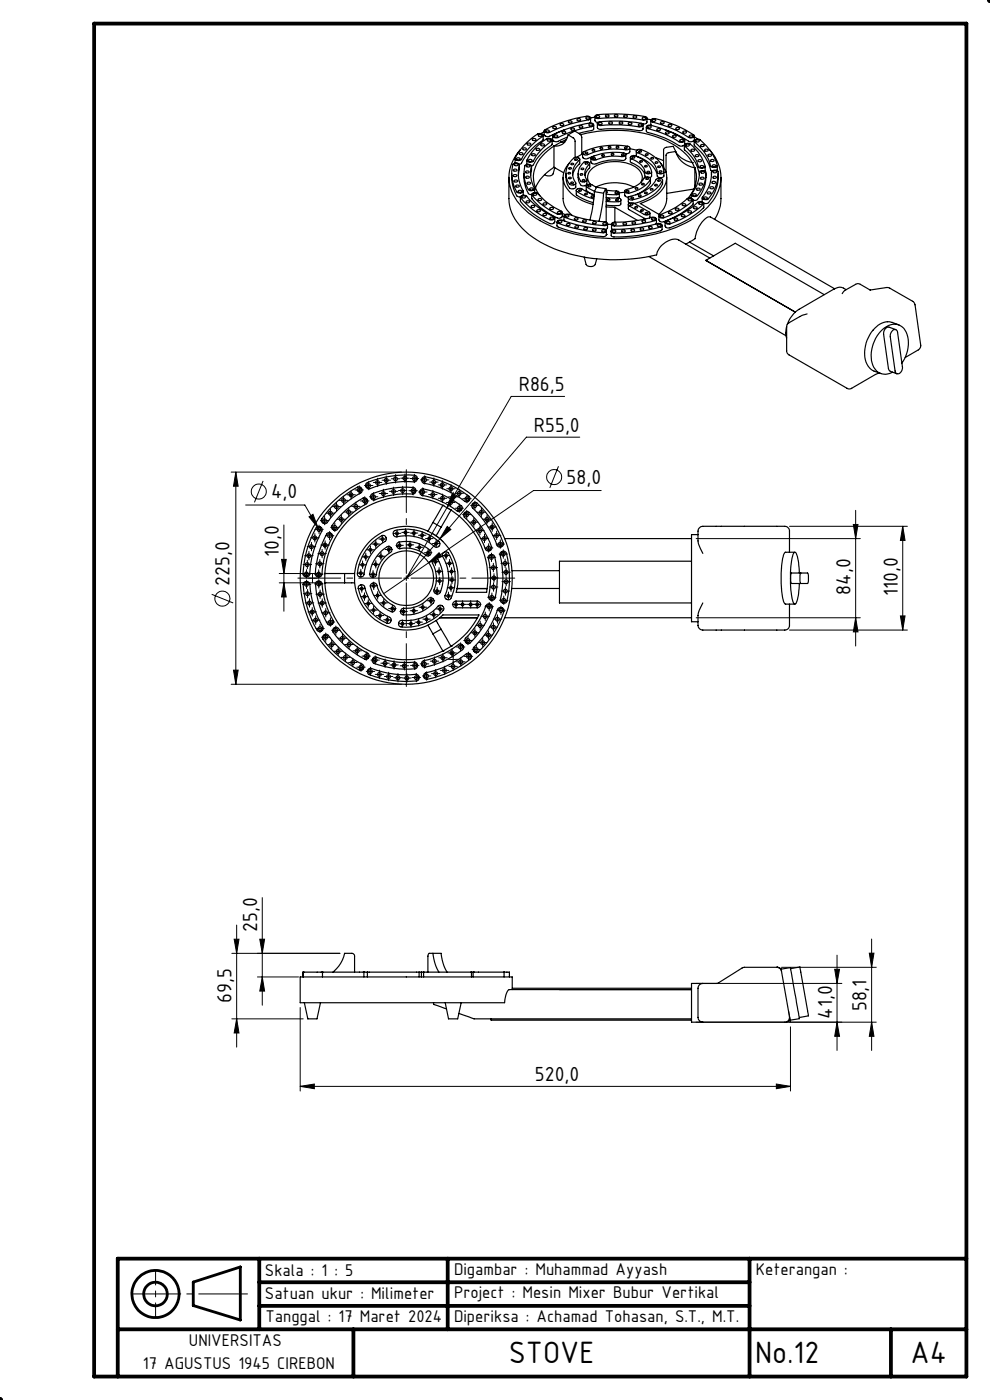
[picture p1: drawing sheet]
<svg xmlns="http://www.w3.org/2000/svg" width="210mm" height="297mm" viewBox="0 0 210 297" stroke-linecap="round" stroke-linejoin="round" font-family="sans-serif">
<defs><g id="words">
<g font-size="7.1">
<text x="107.9" y="289.2">STOVE</text>
<text x="160.2" y="289.2">No.12</text>
<text x="193.1" y="289.2">A4</text>
</g>
<g font-size="4.7">
<text x="110" y="83">R86,5</text>
<text x="113.3" y="91.7">R55,0</text>
<text x="57.5" y="105.7">4,0</text>
<text x="120.2" y="102.7">58,0</text>
<text x="59.2" y="118.1" transform="rotate(-90 59.2 118.1)">10,0</text>
<text x="48.7" y="124.3" transform="rotate(-90 48.7 124.3)">225,0</text>
<text x="180.4" y="126.2" transform="rotate(-90 180.4 126.2)">84,0</text>
<text x="190.4" y="126.4" transform="rotate(-90 190.4 126.4)">110,0</text>
<text x="54.6" y="197.8" transform="rotate(-90 54.6 197.8)">25,0</text>
<text x="49.1" y="212.8" transform="rotate(-90 49.1 212.8)">69,5</text>
<text x="183.8" y="214.6" transform="rotate(-90 183.8 214.6)">58,1</text>
<text x="176.5" y="216.1" transform="rotate(-90 176.5 216.1)">41,0</text>
<text x="113.5" y="229.4">520,0</text>
</g>
<g font-size="3.9">
<text x="56.2" y="270.6">Skala : 1 : 5</text>
<text x="56.2" y="275.6">Satuan ukur : Milimeter</text>
<text x="96.3" y="270.5">Digambar : Muhammad Ayyash</text>
<text x="96.3" y="275.3">Project : Mesin Mixer Bubur Vertikal</text>
<text x="160.3" y="270.5">Keterangan :</text>
<text x="56.3" y="280.5">Tanggal : 17 Maret 2024</text>
<text x="96.3" y="280.4">Diperiksa : Achamad Tohasan, S.T., M.T.</text>
<text x="40.1" y="285.5">UNIVERSITAS</text>
<text x="30.3" y="290.4">17 AGUSTUS 1945 CIREBON</text>
</g>
</g></defs>
<g fill="none" stroke="#000" stroke-width=".21">
<path d="M118.5 98.9l-1.9 4.6M119.8 84.1h-11.4l-13.6 23.6M123 92.7h-11.3l-25.5 30 8.6-15M49 100.2h36.2M50 100.2v45M50 100.2l.5 2.9h-1zM52.1 107.1h12.6l2.8 4.9M55.8 102l-1.8 4.6M59.7 118.7h1l-.5 3zM60.2 111.4v18.3M64.7 119.8h1M65 117.9h1"/>
<path d="M65.2 119.3v1M65.5 117.4v1M65.5 109.6l.9-.5 1.1 2.9zM65.5 116h1.1M66 115.5v1M66.3 114.1h1M66.8 113.6v1M67.2 112.3h1M67.3 119.6h1M67.5 112l.4 .7M67.7 111.8v1M67.8 117.5h1"/>
<path d="M67.8 119.1v1M68.3 117v1M68.3 110.5h1.1M68.4 115.6h1.1M68.8 110v.9M68.9 115.1v1M69.4 113.7h1M69.6 108.9h1M69.9 113.2v1M70.1 108.4v1M70.5 111.9h1M70.9 107.5h1"/>
<path d="M71 111.4v1M71.4 107v1M71.9 110.2h1M72.4 106.1h.9M72.4 109.7v1M72.8 105.7v1M73.4 108.6h1.1M73.9 108.1v1M74 105h1M74.5 104.5v1M75 107.5h1M75.5 107v.9"/>
<path d="M75.7 104h1M76.2 103.5v1M76.4 119.8h1M76.8 106.3h1.1M76.9 119.3v1M77.1 118.1h1M77.4 105.8v1M77.6 117.6v1.1M77.7 103h1M78.1 116.7h1M78.2 102.5v1M78.6 116.1v1.1"/>
<path d="M78.7 105.4h1M79.2 119.7h1M79.2 115.4h1M79.2 104.9v1M79.6 102.4h1M79.7 114.9v1M79.7 119.2v1M80.1 101.9v1M80.3 118h1M80.6 114.4h1M80.8 117.5v1M80.8 104.7h1"/>
<path d="M81.1 113.9v1M81.3 104.2v1M81.4 101.9h1M81.9 101.4v1M82 116.6h1M82.5 116.1v1M83 104.2h1M83.4 101.6h1M83.5 103.7v1.1M83.7 113.2h1M83.9 101.1v1M84.2 112.7v1"/>
<path d="M84.2 115.7h1.1M84.8 115.2v1M84.9 104.1h1M85.4 101.5h1M85.4 103.6v1M85.5 113h1M85.9 101v.9M86 112.5v.9M86.5 115.6h1M87 115.1v1M87.1 104.1h1M87.3 113.1h1"/>
<path d="M87.4 101.5h1M87.6 103.6v1M87.8 112.6v1M87.9 101v1M88.4 116.1h1M88.9 115.6v1M89 113.6h1M89.2 104.4h1M89.5 113.1v.9M89.6 101.8h1M89.7 103.9v1M90.1 101.3v1"/>
<path d="M90.3 117.3h1M90.6 114.3h.9M90.8 116.8v1M90.9 119.4l2.2-2.1 .6 .8zM91.1 113.8v1M91.3 104.9h1M91.5 102.3h1M91.7 113.1l1.5 1.1 .8 .8M91.8 104.4v1M91.9 119.2h1M92 115.3h1M92 101.8v1"/>
<path d="M92.4 118.7v1M92.5 114.8v1M93.3 102.9h1M93.3 105.7h1.1M93.8 102.4v1M93.8 105.2v1M94.1 117.9h1M94.6 117.4v1M94.8 107.7l.9 .5M94.9 111.7l.7 .6-2.3 2zM94.9 119.5h.9M95.1 106.6h1"/>
<path d="M95.1 103.7h1M95.4 119v1M95.6 106.1v1M95.6 105.4h1M95.6 103.2v1M95.9 104.8l.9 .5-2 2.4zM96.1 104.9v1M96.9 104.7h1M96.9 107.8h1M97.4 104.2v1M97.4 107.3v1M98.5 109.2h1"/>
<path d="M98.5 105.8h1.1M99 108.7v1M99 105.3v1M100 110.8h1M100.2 107.2h1M100.5 110.3v1M100.7 106.7v1M101.3 112.6h1M101.6 108.7h1M101.8 112.1v1M102.1 108.2v1M102.3 114.2h1"/>
<path d="M102.8 113.7v1.1M102.8 110.2h1M103.2 116.3h.9M103.3 109.7v1M103.6 115.7v1.1M103.8 118.2h.9M103.9 111.8h1M104.2 117.8v.9M104.4 111.3v1M104.6 119.9v1M104.8 113.6h1M105.3 113.1v1"/>
<path d="M105.6 115.4h1M106.1 114.9v1.1M106.3 117.5h.9M106.6 119.5h1M106.8 117v1.1M107.1 119v1M127.5 104.1h-14.3l-31.8 21.8M147.7 114.3h34.8M167.5 111.7h25M181 111.3h1l-.5 3zM181.5 108.3v28.8M191.5 111.7l.5 2.9h-1z"/>
<path d="M191.5 111.7v22M44.9 126.1l4.6 1.8M59.2 121.7h8.7M59.2 123.6h8.7M60.2 123.6l.5 3h-1zM64.5 121.8h1M64.5 124h1M64.7 126h1M65 121.2v1.1M65 123.5v1M65.1 127.9h1M65.2 125.4v1.1"/>
<path d="M65.6 127.4v1M65.7 129.8h1M65.8 122.7h1M66.2 129.3v1M66.3 122.2v1M66.5 131.6h1M67 131.1v1M67.1 123.9h1M67.1 121.8h1M67.4 133.3h1M67.4 126.1h1M67.6 121.3v1"/>
<path d="M67.6 123.4v1M67.8 127.9h1M67.9 125.6v1M67.9 132.9v.9M68.3 127.5v.9M68.6 130h1M68.6 135.2h1M69.1 129.5v1M69.1 134.7v1M69.6 132h1M69.9 136.8h.9M70.1 131.5v1"/>
<path d="M70.3 136.2v1.1M70.7 133.7h1M71.2 133.2v1M71.2 138.2h1M71.7 137.7v1M72.1 135.4h1M72.6 134.9v1M72.8 139.5h1M73.3 139v1M73.5 136.7h1M74 136.2v1.1M75.3 138.1h1"/>
<path d="M75.8 137.6v1M76 121.6h1M76.2 124.9h1M76.5 121.1v1M76.7 124.4v1M76.8 126.6h1M77.2 139.2h1M77.3 126.1v1M77.6 128.1h1M77.7 138.7v1M78.1 127.5v1M78.6 121.8h1"/>
<path d="M78.7 129.4h1M78.8 124.3h1M79.1 121.4v.9M79.2 128.9v1M79.3 123.8v1M79.6 126.3h1M79.6 139.6v.9M80.1 125.8v1M80.1 130.6h1M80.6 130.1v1M80.9 127.9h1M81.4 127.4v1"/>
<path d="M81.7 131.5h1M82.2 131v1M82.7 129.1h1M83.2 128.6v1M84.8 132.3h1.1M85.1 129.7h1M85.4 131.8v1M85.6 129.3v.9M85.7 122.7h1M86.2 122.2v1M86.6 132.3h1.1M87.2 131.8v1"/>
<path d="M87.3 129.6h1M87.8 129.1v1M88.3 132h1M88.8 131.5v1M89.2 128.8h1M89.7 128.3v1M90 131.4h1M90.5 130.8v1.1M90.9 127.5h1M91.4 127v.9M91.5 130.4h1M92 129.9v1"/>
<path d="M92.1 139.8v1M92.2 125.4h1M92.6 121.2h1M92.7 124.9v1M92.7 123.3h1M92.9 129.2h.9M93.1 120.7v1M93.2 122.8v1M93.3 128.7v1M93.5 139.6h.9M93.9 139.1v.9M94.6 126.4h1"/>
<path d="M95.1 125.9v1M95.1 124.7h1.1M95.3 121.2h1M95.4 123h1M95.4 138.5h1M95.6 139.9h1M95.6 124.2v1M95.8 120.8v.9M95.8 122.6v.9M95.9 138v1M96.1 139.4v1M96.2 128.2h1"/>
<path d="M96.7 127.7v1M97.2 137.3h1M97.6 128.2h1M97.7 136.8v1M97.7 139.9v1M98.1 127.7v1M98.7 135.9h1.1M98.8 139.3h1.1M99.2 135.4v1M99.3 128.2h1M99.4 138.7v1.1M99.8 127.7v1"/>
<path d="M100.2 134.3h1M100.5 137.8h1M100.7 133.7v1.1M100.7 128.2h1M101 137.3v1M101.2 127.7v1M101.4 132.7h.9M101.8 132.2v1M101.9 136.3h1M102.4 135.8v1M102.4 130.8h1M102.9 130.2v1.1"/>
<path d="M103.1 134.8h1M103.3 128.7h.9M103.6 134.2v1.1M103.8 128.2v1M103.8 126.7h1M104.1 120.4h1M104.1 133h1.1M104.2 124.5h1M104.3 122.6h1M104.3 126.2v1M104.7 124v1.1M104.7 132.5v1.1"/>
<path d="M104.8 122.1v1M105 131.3h1M105.5 130.8v1.1M105.7 129.5h1.1M106.3 129v1M106.3 127.3h1.1M106.7 125.4h1M106.8 121.4h1M106.9 123.4h.9M106.9 126.9v1M107.2 124.9v1M107.4 120.9v1"/>
<path d="M107.4 122.9v1M147.7 131.1h34.8M167.5 133.7h25M181.5 131.1l.5 3h-1zM191 130.7h1l-.5 3zM49 145.2h36.2M49.5 142.2h1l-.5 3zM74.3 140.5h1M74.8 140v1.1M76.1 141.6h.9M76.6 141v1.1M78.1 142.4h1"/>
<path d="M78.6 142v.9M79.1 140h1M80 143.1h1M80.5 142.6v1M81.2 140.7h1M81.7 140.2v1M81.9 143.5h1M82.4 143v1M83.1 141.1h1M83.6 140.6v1M83.9 143.8h1M84.4 143.3v1"/>
<path d="M85.3 141.2h1M85.8 140.8v.9M85.8 143.9h1M86.3 143.4v1M87.5 141.2h1M87.8 143.8h1M87.9 140.7v1M88.3 143.3v.9M89.5 140.9h1M90 143.4h1M90 140.4v1M90.5 142.9v1"/>
<path d="M91.7 140.3h.9M91.9 142.9h1M92.4 142.4v1M93.8 142.2h1M94.3 141.7v1M95.6 141.4h1M96.1 140.9v1M97.2 140.4h1M49.7 199.2h1l-.5 3zM50.2 196.2v25.9M55.1 199.2h1l-.5 3zM55.6 190.4v22.9"/>
<path d="M184.9 199.2v23.6M49.2 202.2h22.9M49.2 216.1h15.1M50.2 216.1l.5 3h-1zM54.6 207.3h8.7M55.6 207.3l.5 3h-1zM63.7 213.7v17.8M147.7 208.6h30.9M165.8 205.2h20.1M167.7 217.8v13.7M177.1 205.6h1l-.5 3zM177.6 202.6v20.2"/>
<path d="M177.6 216.8l.5 3h-1zM184.4 202.2h1l-.5 3zM184.9 216.8l.5 3h-1zM185.9 216.8h-38.2M63.7 230.5l3-.5v1zM63.7 230.5h104M164.7 230l3 .5-3 .5z"/>
<circle cx="54.9" cy="104.3" r="1.59"/>
<circle cx="117.5" cy="101.2" r="1.59"/>
<circle cx="47.2" cy="127" r="1.59"/>
</g>
<g fill="none" stroke="#000" stroke-width=".6" stroke-linecap="butt">
<circle cx="33" cy="274.5" r="5"/>
<circle cx="33" cy="274.5" r="2.5"/>
</g>
<path d="M209.9 0l.2 .1M210 -.1v.6M210.1 0l-.5 .4M209.5 0h.6M-.1 297h.6M0 297v.1M0 296.5v.6M.4 296.6l-.4 .5" fill="none" stroke="#000" stroke-width=".8" stroke-linecap="butt"/>
<path d="M85.2 122.6h-22M86.2 121.6v-22M86.2 123.6v22M87.2 122.6h22" fill="none" stroke="#000" stroke-width=".21" stroke-dasharray="15.2 1.3 1.3 1.3" stroke-dashoffset="6.1"/>
<g fill="none" stroke="#000" stroke-width=".21" stroke-dasharray="15.2 1.3 1.3 1.3">
<path d="M64.7 119.8h-.4M65 117.9h-.4M65.2 119.3v-.4M65.5 117.4v-.4M65.5 118.4v.4M65.6 116h-.4M65.7 119.8h.4M66 117.9h.4M66.1 115.5v-.4M66.1 116.5v.4M66.3 114.1h-.4M66.6 116h.4"/>
<path d="M66.8 113.6v-.4M66.8 114.6v.4M67.2 112.3h-.4M67.3 114.1h.4M67.3 119.6h-.4M67.7 111.8v-.4M67.7 112.8v.4M67.8 117.4h-.4M67.8 119.1v-.4M68.2 112.3h.4M68.3 116.9v-.4M68.3 117.9v.4"/>
<path d="M68.3 119.6h.4M68.4 110.4h-.4M68.5 115.6h-.4M68.8 117.4h.4M68.9 109.9v-.4M68.9 110.9v.4M69 115.1v-.4M69 116.1v.4M69.4 110.4h.4M69.4 113.6h-.4M69.5 115.6h.4M69.6 108.9h-.4"/>
<path d="M69.9 113.1v-.4M69.9 114.1v.4M70.1 108.4v-.4M70.1 109.4v.4M70.4 113.6h.4M70.5 111.9h-.4M70.6 108.9h.4M70.9 107.5h-.4M71 111.4v-.4M71 112.4v.4M71.4 107v-.4M71.4 108v.4"/>
<path d="M71.5 111.9h.4M71.9 107.5h.4M71.9 110.2h-.4M72.4 106.1h-.4M72.4 109.7v-.4M72.4 110.7v.4M72.9 105.6v-.4M72.9 106.6v.4M72.9 110.2h.4M73.4 106.1h.4M73.5 108.6h-.4M74 108.1v-.4"/>
<path d="M74 109.1v.4M74 105h-.4M74.5 108.6h.4M74.5 104.5v-.4M74.5 105.5v.4M75 105h.4M75 107.4h-.4M75.5 106.9v-.4M75.5 107.9v.4M75.7 103.9h-.4M76 107.4h.4M76.2 103.4v-.4"/>
<path d="M76.2 104.4v.4M76.4 119.8h-.3M76.7 103.9h.4M76.9 106.3h-.4M76.9 119.3v-.3M77.1 118.1h-.3M77.4 105.8v-.4M77.4 106.8v.4M77.4 119.8h.3M77.6 117.6v-.3M77.6 118.6v.3M77.7 103h-.4"/>
<path d="M77.9 106.3h.4M78.1 116.6h-.3M78.1 118.1h.3M78.2 102.5v-.4M78.2 103.5v.4M78.6 116.1v-.3M78.6 117.1v.3M78.7 103h.4M78.8 105.4h-.4M79.1 116.6h.3M79.2 115.4h-.3M79.2 119.7h-.3"/>
<path d="M79.3 104.9v-.4M79.3 105.9v.4M79.6 102.3h-.4M79.7 114.9v-.3M79.7 115.9v.3M79.7 119.2v-.3M79.8 105.4h.4M80.1 101.8v-.4M80.1 102.8v.4M80.2 115.4h.3M80.2 119.7h.3M80.3 118h-.3"/>
<path d="M80.6 102.3h.4M80.7 114.3h-.3M80.8 117.5v-.3M80.8 118.5v.3M80.8 104.7h-.4M81.2 113.8v-.3M81.2 114.8v.3M81.3 118h.3M81.3 104.2v-.4M81.3 105.2v.4M81.4 101.9h-.4M81.7 114.3h.3"/>
<path d="M81.8 104.7h.4M81.9 101.4v-.4M81.9 102.4v.4M82 116.6h-.3M82.4 101.9h.4M82.5 116.1v-.3M82.5 117.1v.3M83 104.2h-.4M83 116.6h.3M83.4 101.6h-.4M83.5 103.7v-.4M83.5 104.7v.4"/>
<path d="M83.7 113.1h-.3M83.9 101.1v-.4M83.9 102.1v.4M84 104.2h.4M84.2 112.6v-.3M84.2 113.6v.3M84.3 115.7h-.3M84.4 101.6h.4M84.7 113.1h.3M84.8 115.2v-.3M84.8 116.2v.3M84.9 104.1h-.4"/>
<path d="M85.3 115.7h.3M85.4 101.4h-.4M85.4 103.6v-.4M85.4 104.6v.4M85.5 112.9h-.3M85.9 100.9v-.4M85.9 101.9v.4M85.9 104.1h.4M86 112.4v-.3M86 113.4v.3M86.4 101.4h.4M86.5 115.6h-.3"/>
<path d="M86.5 112.9h.3M87 115.1v-.3M87 116.1v.3M87.1 104.1h-.4M87.3 113.1h-.3M87.4 101.5h-.4M87.5 115.6h.3M87.6 103.6v-.4M87.6 104.6v.4M87.8 112.6v-.3M87.8 113.6v.3M87.9 101v-.4"/>
<path d="M87.9 102v.4M88.1 104.1h.4M88.3 113.1h.3M88.4 101.5h.4M88.4 116.1h-.3M88.9 115.6v-.3M88.9 116.6v.3M89.1 113.5h-.3M89.2 104.4h-.4M89.4 116.1h.3M89.6 113v-.3M89.6 114v.3"/>
<path d="M89.6 101.8h-.4M89.7 103.9v-.4M89.7 104.9v.4M90.1 113.5h.3M90.1 101.3v-.4M90.1 102.3v.4M90.2 104.4h.4M90.3 117.3h-.3M90.6 114.3h-.3M90.6 101.8h.4M90.8 116.8v-.3M90.8 117.8v.3"/>
<path d="M91.1 113.8v-.3M91.1 114.8v.3M91.3 117.3h.3M91.3 104.9h-.4M91.5 102.3h-.4M91.6 114.3h.3M91.8 104.4v-.4M91.8 105.4v.4M91.9 119.1h-.3M92 115.3h-.3M92 101.8v-.4M92 102.8v.4"/>
<path d="M92.3 104.9h.4M92.4 118.6v-.3M92.4 119.6v.3M92.5 114.8v-.3M92.5 115.8v.3M92.5 102.3h.4M92.9 119.1h.3M93 115.3h.3M93.3 102.9h-.4M93.4 105.7h-.4M93.8 102.4v-.4M93.8 103.4v.4"/>
<path d="M93.9 105.2v-.4M93.9 106.2v.4M94.1 117.8h-.3M94.3 102.9h.4M94.4 105.7h.4M94.6 117.3v-.3M94.6 118.3v.3M94.9 119.5h-.3M95.1 106.6h-.4M95.1 117.8h.3M95.2 103.7h-.4M95.4 119v-.3"/>
<path d="M95.4 120v.3M95.6 106.1v-.4M95.6 107.1v.4M95.6 105.4h-.5M95.7 103.2v-.4M95.7 104.2v.4M95.9 119.5h.3M96.1 106.6h.4M96.1 104.9v-.5M96.1 105.9v.5M96.2 103.7h.4M96.6 105.4h.5"/>
<path d="M96.9 104.7h-.4M96.9 107.8h-.4M97.4 104.2v-.4M97.4 105.2v.4M97.4 107.3v-.4M97.4 108.3v.4M97.9 104.7h.4M97.9 107.8h.4M98.5 109.2h-.4M98.6 105.8h-.4M99 108.7v-.4M99 109.7v.4"/>
<path d="M99.1 105.3v-.4M99.1 106.3v.4M99.5 109.2h.4M99.6 105.8h.4M100 110.8h-.4M100.2 107.2h-.4M100.5 110.3v-.4M100.5 111.3v.4M100.7 106.7v-.4M100.7 107.7v.4M101 110.8h.4M101.2 107.2h.4"/>
<path d="M101.3 112.5h-.4M101.6 108.7h-.4M101.8 112v-.4M101.8 113v.4M102.1 108.2v-.4M102.1 109.2v.4M102.3 114.2h-.4M102.3 112.5h.4M102.6 108.7h.4M102.8 113.7v-.4M102.8 114.7v.4M102.8 110.1h-.4"/>
<path d="M103.2 116.2h-.4M103.3 114.2h.4M103.3 109.6v-.4M103.3 110.6v.4M103.7 115.7v-.4M103.7 116.7v.4M103.8 118.2h-.4M103.8 110.1h.4M103.9 111.8h-.4M104.2 116.2h.4M104.3 117.7v-.4M104.3 118.7v.4"/>
<path d="M104.4 111.3v-.4M104.4 112.3v.4M104.7 119.9v-.4M104.8 118.2h.4M104.9 113.6h-.4M104.9 111.8h.4M105.4 113.1v-.4M105.4 114.1v.4M105.6 115.4h-.4M105.9 113.6h.4M106.1 114.9v-.4M106.1 115.9v.4"/>
<path d="M106.3 117.5h-.4M106.6 115.4h.4M106.6 119.5h-.4M106.8 117v-.4M106.8 118v.4M107.1 119v-.4M107.3 117.5h.4M107.6 119.5h.4M64.5 121.7h-.4M64.5 124h-.4M64.7 125.9h-.4M65 121.2v-.4"/>
<path d="M65 122.2v.4M65 123.5v-.4M65 124.5v.4M65.2 127.9h-.4M65.2 120.3v.4M65.2 125.4v-.4M65.2 126.4v.4M65.5 121.7h.4M65.5 124h.4M65.7 127.4v-.4M65.7 128.4v.4M65.7 129.8h-.4"/>
<path d="M65.7 125.9h.4M65.8 122.6h-.5M66.2 127.9h.4M66.2 129.3v-.4M66.2 130.3v.4M66.3 122.1v-.5M66.3 123.1v.5M66.5 131.6h-.4M66.7 129.8h.4M66.8 122.6h.5M67 131.1v-.4M67 132.1v.4"/>
<path d="M67.1 121.8h-.4M67.1 123.9h-.4M67.4 133.3h-.4M67.4 126h-.4M67.5 131.6h.4M67.6 121.3v-.4M67.6 122.3v.4M67.6 123.4v-.4M67.6 124.4v.4M67.8 120.1v.4M67.9 127.9h-.4M67.9 132.8v-.4"/>
<path d="M67.9 133.8v.4M67.9 125.5v-.4M67.9 126.5v.4M68.1 121.8h.4M68.1 123.9h.4M68.4 127.4v-.4M68.4 128.4v.4M68.4 133.3h.4M68.4 126h.4M68.6 135.2h-.4M68.6 130h-.4M68.9 127.9h.4"/>
<path d="M69.1 134.7v-.4M69.1 135.7v.4M69.1 129.5v-.4M69.1 130.5v.4M69.6 132h-.4M69.6 135.2h.4M69.6 130h.4M69.9 136.7h-.4M70.1 131.5v-.4M70.1 132.5v.4M70.4 136.2v-.4M70.4 137.2v.4"/>
<path d="M70.6 132h.4M70.7 133.7h-.4M70.9 136.7h.4M71.2 133.2v-.4M71.2 134.2v.4M71.3 138.2h-.4M71.7 133.7h.4M71.8 137.7v-.4M71.8 138.7v.4M72.1 135.4h-.4M72.3 138.2h.4M72.6 134.9v-.4"/>
<path d="M72.6 135.9v.4M72.8 139.5h-.4M73.1 135.4h.4M73.3 139v-.4M73.3 140v.4M73.5 136.7h-.4M73.8 139.5h.4M74 136.2v-.4M74 137.2v.4M74.5 136.7h.4M75.3 138.1h-.4M75.8 137.6v-.4"/>
<path d="M75.8 138.6v.4M76 121.6h-.3M76.2 124.9h-.3M76.3 138.1h.4M76.5 121.1v-.3M76.5 122.1v.3M76.7 124.4v-.3M76.7 125.4v.3M76.8 126.6h-.3M76.9 120.3v.3M77 121.6h.3M77.2 139.2h-.4"/>
<path d="M77.2 124.9h.3M77.3 126.1v-.3M77.3 127.1v.3M77.6 128h-.3M77.7 138.7v-.4M77.7 139.7v.4M77.8 126.6h.3M78.1 127.5v-.3M78.1 128.5v.3M78.2 139.2h.4M78.6 128h.3M78.6 121.8h-.3"/>
<path d="M78.7 129.4h-.3M78.8 124.3h-.3M79.1 121.3v-.3M79.1 122.3v.3M79.2 128.9v-.3M79.2 129.9v.3M79.3 123.8v-.3M79.3 124.8v.3M79.6 139.5v-.4M79.6 126.3h-.3M79.6 121.8h.3M79.7 120.2v.3"/>
<path d="M79.7 129.4h.3M79.8 124.3h.3M80.1 125.8v-.3M80.1 126.8v.3M80.1 130.6h-.3M80.6 126.3h.3M80.6 130.1v-.3M80.6 131.1v.3M80.9 127.9h-.3M81.1 130.6h.3M81.4 127.4v-.3M81.4 128.4v.3"/>
<path d="M81.7 131.5h-.3M81.9 127.9h.3M82.2 131v-.3M82.2 132v.3M82.7 131.5h.3M82.7 129.1h-.3M83.2 128.6v-.3M83.2 129.6v.3M83.7 129.1h.3M84.9 132.3h-.3M85.1 129.7h-.3M85.4 131.8v-.3"/>
<path d="M85.4 132.8v.3M85.6 129.2v-.3M85.6 130.2v.3M85.9 132.3h.3M86.1 129.7h.3M86.7 132.3h-.3M87.2 131.8v-.3M87.2 132.8v.3M87.3 129.6h-.3M87.7 132.3h.3M87.8 129.1v-.3M87.8 130.1v.3"/>
<path d="M88.3 129.6h.3M88.3 132h-.3M88.8 131.5v-.3M88.8 132.5v.3M89.2 128.8h-.3M89.3 132h.3M89.7 128.3v-.3M89.7 129.3v.3M90 131.3h-.3M90.2 128.8h.3M90.5 130.8v-.3M90.5 131.8v.3"/>
<path d="M90.9 127.4h-.3M91 131.3h.3M91.4 126.9v-.3M91.4 127.9v.3M91.5 130.4h-.3M91.9 127.4h.3M92 129.9v-.3M92 130.9v.3M92.2 139.8v-.4M92.2 125.4h-.3M92.5 130.4h.3M92.6 121.2h-.3"/>
<path d="M92.7 124.9v-.3M92.7 125.9v.3M92.8 123.2h-.3M92.9 129.2h-.3M93.1 120.7v-.3M93.1 121.7v.3M93.2 125.4h.3M93.3 122.7v-.3M93.3 123.7v.3M93.4 128.7v-.3M93.4 129.7v.3M93.5 139.5h-.4"/>
<path d="M93.6 121.2h.3M93.8 123.2h.3M93.9 129.2h.3M94 139v-.4M94.5 139.5h.4M94.6 126.4h-.3M95.1 125.9v-.3M95.1 126.9v.3M95.2 124.7h-.3M95.3 121.2h-.3M95.4 123h-.3M95.4 138.5h-.4"/>
<path d="M95.6 126.4h.3M95.6 139.9h-.5M95.7 124.2v-.3M95.7 125.2v.3M95.8 120.7v-.3M95.8 121.7v.3M95.9 122.5v-.3M95.9 123.5v.3M95.9 138v-.4M95.9 139v.4M96.1 139.4v-.5M96.2 124.7h.3"/>
<path d="M96.2 128.2h-.3M96.3 121.2h.3M96.4 123h.3M96.4 138.5h.4M96.6 139.9h.5M96.7 127.7v-.3M96.7 128.7v.3M97.2 137.2h-.4M97.2 128.2h.3M97.6 128.2h-.3M97.7 136.7v-.4M97.7 137.7v.4"/>
<path d="M97.8 139.9v-.4M98.1 127.7v-.3M98.1 128.7v.3M98.2 137.2h.4M98.6 128.2h.3M98.8 135.9h-.4M98.9 139.2h-.4M99.3 135.4v-.4M99.3 136.4v.4M99.3 128.2h-.3M99.4 138.7v-.4M99.4 139.7v.4"/>
<path d="M99.8 135.9h.4M99.8 127.7v-.3M99.8 128.7v.3M99.9 139.2h.4M100.2 134.2h-.4M100.3 128.2h.3M100.5 137.8h-.4M100.7 133.7v-.4M100.7 134.7v.4M100.7 128.2h-.3M101 137.3v-.4M101 138.3v.4"/>
<path d="M101.2 134.2h.4M101.2 127.7v-.3M101.2 128.7v.3M101.4 132.7h-.4M101.5 137.8h.4M101.7 128.2h.3M101.9 132.2v-.4M101.9 133.2v.4M101.9 136.3h-.4M102.4 132.7h.4M102.4 135.8v-.4M102.4 136.8v.4"/>
<path d="M102.4 130.7h-.4M102.9 136.3h.4M102.9 130.2v-.4M102.9 131.2v.4M103.1 134.7h-.4M103.3 128.7h-.4M103.4 130.7h.4M103.6 134.2v-.4M103.6 135.2v.4M103.8 128.2v-.4M103.8 129.2v.4M103.8 126.7h-.4"/>
<path d="M104.1 134.7h.4M104.2 120.4h-.4M104.2 133h-.4M104.2 124.5h-.4M104.3 128.7h.4M104.3 122.6h-.4M104.3 126.2v-.4M104.3 127.2v.4M104.7 120.9v.4M104.7 132.5v-.4M104.7 133.5v.4M104.7 124v-.4"/>
<path d="M104.7 125v.4M104.8 122.1v-.4M104.8 123.1v.4M104.8 126.7h.4M105 131.3h-.4M105.2 120.4h.4M105.2 133h.4M105.2 124.5h.4M105.3 122.6h.4M105.5 130.8v-.4M105.5 131.8v.4M105.8 129.5h-.4"/>
<path d="M106 131.3h.4M106.3 129v-.4M106.3 130v.4M106.4 127.3h-.4M106.7 125.4h-.4M106.8 129.5h.4M106.9 121.4h-.4M106.9 126.8v-.4M106.9 127.8v.4M106.9 123.4h-.4M107.1 120v.4M107.2 124.9v-.4"/>
<path d="M107.2 125.9v.4M107.4 120.9v-.4M107.4 121.9v.4M107.4 127.3h.4M107.4 122.9v-.4M107.4 123.9v.4M107.7 125.4h.4M107.9 121.4h.4M107.9 123.4h.4M74.3 140.5h-.4M74.8 140v-.4M74.8 141v.4"/>
<path d="M75.3 140.5h.4M76.1 141.5h-.4M76.6 141v-.4M76.6 142v.4M77.1 141.5h.4M78.1 142.4h-.4M78.6 141.9v-.4M78.6 142.9v.4M79.1 142.4h.4M79.1 140h-.4M79.6 140.5v.4M80 143.1h-.4"/>
<path d="M80.1 140h.4M80.5 142.6v-.4M80.5 143.6v.4M81 143.1h.4M81.2 140.7h-.4M81.7 140.2v-.4M81.7 141.2v.4M81.9 143.5h-.4M82.2 140.7h.4M82.4 143v-.4M82.4 144v.4M82.9 143.5h.4"/>
<path d="M83.1 141.1h-.4M83.6 140.6v-.4M83.6 141.6v.4M83.9 143.8h-.4M84.1 141.1h.4M84.4 143.3v-.4M84.4 144.3v.4M84.9 143.8h.4M85.3 141.2h-.4M85.8 140.7v-.4M85.8 141.7v.4M85.8 143.8h-.4"/>
<path d="M86.3 141.2h.4M86.3 143.3v-.4M86.3 144.3v.4M86.8 143.8h.4M87.5 141.2h-.4M87.8 143.7h-.4M88 140.7v-.4M88 141.7v.4M88.3 143.2v-.4M88.3 144.2v.4M88.5 141.2h.4M88.8 143.7h.4"/>
<path d="M89.5 140.8h-.4M90 143.4h-.4M90 140.3v-.4M90 141.3v.4M90.5 142.9v-.4M90.5 143.9v.4M90.5 140.8h.4M91 143.4h.4M91.7 140.3h-.4M91.9 142.9h-.4M92.2 140.8v.4M92.4 142.4v-.4"/>
<path d="M92.4 143.4v.4M92.7 140.3h.4M92.9 142.9h.4M93.8 142.2h-.4M94 140v.4M94.3 141.7v-.4M94.3 142.7v.4M94.8 142.2h.4M95.6 141.4h-.4M96.1 140.9v-.4M96.1 141.9v.4M96.1 140.4v.5"/>
<path d="M96.6 141.4h.4M97.3 140.4h-.4M97.8 140.9v.4M98.3 140.4h.4M167.3 214.4l.4 2.4"/>
</g>
<path d="M28 274.5h24.5" fill="none" stroke="#000" stroke-width=".21" stroke-dasharray="15.2 1.3 1.3 1.3" stroke-dashoffset="4.9"/>
<path d="M33 269.5v10" fill="none" stroke="#000" stroke-width=".21" stroke-dasharray="15.2 1.3 1.3 1.3" stroke-dashoffset="12.1"/>
<path d="M41 272l10-3.2v11.2l-10-3z" fill="none" stroke="#000" stroke-width=".6"/>
<path d="M20 5h185v287h-185zM55 267v15M55 272h104M55 277h104M95 267v15M159 267v25M205 267h-180v25M25 282h180M75 282v10M189 282v10" fill="none" stroke="#000" stroke-width=".8"/>
<g fill="#000">
<path d="M94.9 111.7l-1.6 2.6 2.3-2zM90.9 119.4l2.8-1.3-.6-.8zM95.9 104.8l-1.1 2.9 2-2.4zM65.5 109.6l2 2.4-1.1-2.9z"/>
<path d="M191.5 111.7l.5 2.9h-1zM191 130.7h1l-.5 3z"/>
<path d="M59.7 118.7h1l-.5 3zM60.2 123.6l.5 3h-1z"/>
<path d="M49.7 199.2h1l-.5 3zM50.2 216.1l.5 3h-1zM184.4 202.2h1l-.5 3zM184.9 216.8l.5 3h-1zM50 100.2l.5 2.9h-1zM49.5 142.2h1l-.5 3zM181 111.3h1l-.5 3zM181.5 131.1l.5 3h-1z"/>
<path d="M55.6 207.3l.5 3h-1zM55.1 199.2h1l-.5 3zM177.6 216.8l.5 3h-1zM177.1 205.6h1l-.5 3z"/>
<path d="M164.7 230l3 .5-3 .5zM63.7 230.5l3-.5v1z"/>
</g>
<g fill="none" stroke="#000" stroke-width=".25">
<path d="M107.9 37.6v4.5a9.8 9.8 0 0 0 4.2 7.6 30.7 30.7 0 0 0 19.8 5.4l3.8-.4 3.6-.6a4.2 4.2 0 0 1 4.4-3.3l6.9 3.9M108.5 36.8a7.1 7.1 0 0 0 1.3 4.9l.6 .1v.8a14.2 14.2 0 0 0 6.7 4.9l.6-.4v-.9M108.9 34.7l.8-.1 .5 .3a7.9 7.9 0 0 0 .7 5.8l-.5 .3-.6-.1a7.1 7.1 0 0 1-.9-6.2zM108.9 36a.36 .36 0 0 1 .5-.2 .36 .36 0 0 1 .2 .5h-.6zM109 37.1h.5a.31 .31 0 0 1-.2 .4 .31 .31 0 0 1-.3-.4zM109 38.3a.42 .42 0 0 1 .5-.1 .42 .42 0 0 1 .3 .3 .4 .4 0 0 1-.4 .2 .4 .4 0 0 1-.4-.4zM109.1 34.9a.42 .42 0 0 1 .4-.2 .42 .42 0 0 1 .4 .3 .4 .4 0 0 1-.5 .2 .4 .4 0 0 1-.3-.3zM109.3 33.7v.9M109.4 39.4a.4 .4 0 0 1 .4-.2 .4 .4 0 0 1 .3 .4 .42 .42 0 0 1-.4 .1 .42 .42 0 0 1-.3-.3zM109.6 33.5h.5l.2 .1a.37 .37 0 0 1-.4 .3 .37 .37 0 0 1-.3-.3zM110.2 35l-.2 2.2M110.2 32.5a.4 .4 0 0 1 .4-.2 .4 .4 0 0 1 .3 .4 .42 .42 0 0 1-.4 .1 .42 .42 0 0 1-.3-.3z"/>
<path d="M110.3 31.8a8.4 8.4 0 0 0 .4 12.1 25.4 25.4 0 0 0 14.7 6.4 35.1 35.1 0 0 0 21-3.5 12.3 12.3 0 0 0 6.4-7.7 8.5 8.5 0 0 0-2.3-7.3M111 31.4a.32 .32 0 0 1 .4-.1 .32 .32 0 0 1 .1 .4 .32 .32 0 0 1-.4 .2 .32 .32 0 0 1-.1-.5zM111.1 36.8a6.6 6.6 0 0 0 1.2 4.4l.5 .1a1.36 1.36 0 0 0 .5 1.5 13 13 0 0 0 5.3 3.5l.6-.3 .1-1M111.1 30.9l1.4-1.3a3.6 3.6 0 0 1 1.8-1.3l.5 .1a.37 .37 0 0 1 .3 .1 .37 .37 0 0 1 0 .4 12.9 12.9 0 0 0-4.6 5.1h-.6a.47 .47 0 0 1-.6-.4l.3-.7zM111.4 35l.6-.1 .7 .2a7.4 7.4 0 0 0 .7 5.1l-.7 .3-.4-.1a6.2 6.2 0 0 1-.9-5.4zM111.5 36.4a.36 .36 0 0 1 .4-.2 .36 .36 0 0 1 .2 .5h-.5zM111.5 37.5a.37 .37 0 0 1 .5-.2 .37 .37 0 0 1 .2 .5h-.6zM111.8 35.1a.32 .32 0 0 1 .4-.2 .32 .32 0 0 1 .1 .5h-.5zM111.8 34v.9M111.8 38.8a.35 .35 0 0 1 .5-.2 .35 .35 0 0 1 .2 .4l-.5 .1zM111.8 30.5a.42 .42 0 0 1 .5-.2 .42 .42 0 0 1 .3 .4 .4 .4 0 0 1-.5 .1 .4 .4 0 0 1-.3-.3zM112.2 33.9a.33 .33 0 0 1 .4-.1 .33 .33 0 0 1 .1 .4 .33 .33 0 0 1-.4 .1 .33 .33 0 0 1-.1-.4z"/>
<path d="M112.7 35.2l-.1 2M112.8 32.7a.42 .42 0 0 1 .4-.1 .42 .42 0 0 1 .3 .3 .4 .4 0 0 1-.4 .2 .4 .4 0 0 1-.3-.4zM112.9 29.5a.36 .36 0 0 1 .5-.2 .36 .36 0 0 1 .2 .5h-.6zM113.7 31.6a.4 .4 0 0 1 .5-.2 .4 .4 0 0 1 .3 .4 .42 .42 0 0 1-.4 .1 .42 .42 0 0 1-.4-.3zM113.9 31l2-1.5 .8-.1a.37 .37 0 0 1 .4 .2 .37 .37 0 0 1 0 .3 12 12 0 0 0-4.1 4.4l-.7 .1a.38 .38 0 0 1-.5-.5l1.1-1.8zM114.2 28.6a.42 .42 0 0 1 .4-.1 .42 .42 0 0 1 .3 .3 .4 .4 0 0 1-.4 .2 .4 .4 0 0 1-.3-.4zM114.7 30.7a.36 .36 0 0 1 .5-.2 .36 .36 0 0 1 .2 .4h-.6zM115.2 28.7v1a13.8 13.8 0 0 0-4.7 5.1l-.3 .1M115.4 27.9l-.7 .5M115.5 27.5a27.1 27.1 0 0 1 9.3-2.8l.4 .1a.35 .35 0 0 1 0 .5 .35 .35 0 0 1-.4 .1 36.2 36.2 0 0 0-8.6 2.8l-.3-.1a.34 .34 0 0 1-.4-.2 .34 .34 0 0 1 0-.4zM115.7 27.7a.44 .44 0 0 1 .8 .2 .4 .4 0 0 1-.4 .1 .4 .4 0 0 1-.4-.3zM116.1 29.6a.44 .44 0 0 1 .7 .2 .4 .4 0 0 1-.4 .2 .4 .4 0 0 1-.3-.4z"/>
<path d="M117.1 29.8v.9a12.7 12.7 0 0 0-4.1 4.4l-.3 .1M117.2 28.8l.1 1 .7 .3 2.4-1M117.3 27a.36 .36 0 0 1 .4-.2 .36 .36 0 0 1 .2 .4h-.5zM117.3 28.7a21.1 21.1 0 0 1 8.3-2.6l.2 .1a.37 .37 0 0 1 .1 .5 .37 .37 0 0 1-.4 .2 36.3 36.3 0 0 0-7.5 2.3h-.2a.43 .43 0 0 1-.5-.5zM117.5 31a8.5 8.5 0 0 0-4.4 6.4l.3 1.9 .5 1.2 .6 1M117.5 35.5a9.7 9.7 0 0 0-3.9 4.4M117.5 31h.1M117.5 31v4.5M117.5 35.5l2.1 1.2M117.5 28.8a.4 .4 0 0 1 .5-.2 .4 .4 0 0 1 .3 .4 .4 .4 0 0 1-.4 .1 .4 .4 0 0 1-.4-.3zM117.7 35.6l-.4 1.3a1.27 1.27 0 0 1-1.8 .1M118.8 26.3a.36 .36 0 0 1 .5-.1 .36 .36 0 0 1 .2 .4h-.6z"/>
<path d="M118.9 30.2h.1M119 30.2h.8M119 30.2l-1.5 .8M119.2 28a.42 .42 0 0 1 .5-.2 .42 .42 0 0 1 .3 .3 .41 .41 0 0 1-.5 .2 .41 .41 0 0 1-.3-.3zM119.5 37.6v4.5a4.7 4.7 0 0 0 1.9 3.6M119.9 27.5l-3.6 1.5-.8-.3-.1-.9M120.1 36.8a3.6 3.6 0 0 0 .9 3.2l.5 .1 .5-.2 .1-.1v-.9M120.2 29.6l-1.3 .6M120.5 36.7a.28 .28 0 0 1 .3-.2 .28 .28 0 0 1 .2 .3 .28 .28 0 0 1-.3 .1 .28 .28 0 0 1-.2-.2zM120.5 28.6a2.63 2.63 0 0 1-3 2.4M120.5 28.6l1.2 .7 .3 .6v3.5M120.5 28.6l1.4-.8 1.3 .7 .2 .6v3.6"/>
<path d="M120.6 25.8a.4 .4 0 0 1 .4-.2 .4 .4 0 0 1 .3 .4 .42 .42 0 0 1-.4 .1 .42 .42 0 0 1-.3-.3zM120.6 37.7a.31 .31 0 0 1 .3-.1 .31 .31 0 0 1 .3 .2 .32 .32 0 0 1-.3 .2 .32 .32 0 0 1-.3-.3zM120.6 35.6a.27 .27 0 0 1 .4-.1 .27 .27 0 0 1 .1 .3h-.4zM120.8 34.6a4.2 4.2 0 0 0 .3 6.4l2.4 1.5 2.3 .9M121.1 38.7a.33 .33 0 0 1 .5 .1 .31 .31 0 0 1-.3 .2 .31 .31 0 0 1-.2-.3zM121.1 34.7a.33 .33 0 0 1 .6 .2 .31 .31 0 0 1-.4 .1 .31 .31 0 0 1-.2-.3zM121.1 27.3a.42 .42 0 0 1 .4-.1 .42 .42 0 0 1 .3 .3 .4 .4 0 0 1-.4 .2 .4 .4 0 0 1-.3-.4zM121.2 34l.5-.5a.74 .74 0 0 1 1.2 .4 3.5 3.5 0 0 0-.8 5l-.6 .4-.5-.1a3.7 3.7 0 0 1 .2-5.2zM121.9 33.8a.26 .26 0 0 1 .3-.1 .26 .26 0 0 1 .2 .3h-.4zM122.5 25.2h.5a.33 .33 0 0 1-.1 .5 .33 .33 0 0 1-.4-.1zM122.6 36.8a2.74 2.74 0 0 0 .8 2.6h.4l.6-.2 .1-1M122.9 26.8a.44 .44 0 0 1 .7 .2 .4 .4 0 0 1-.4 .2 .4 .4 0 0 1-.3-.4z"/>
<path d="M123 33.8v.8a6.6 6.6 0 0 0-1.5 2.6M123.1 36.9a.28 .28 0 0 1 .3-.1 .28 .28 0 0 1 .2 .3 .3 .3 0 0 1-.3 .1 .3 .3 0 0 1-.2-.3zM123.2 28.6a27.1 27.1 0 0 1 19.7 2.1l2.6 2 1.4 1.8M123.3 35.8a.26 .26 0 0 1 .3-.2 .26 .26 0 0 1 .2 .3h-.5zM123.4 32.7l-1.1 .7M123.5 38.2a.33 .33 0 0 1 .6 .1 .31 .31 0 0 1-.4 .1 .31 .31 0 0 1-.2-.2zM123.6 32.5v.8l.4 .4h.4l1.6-.6M123.6 32.7h-.2M123.7 32.2a15.5 15.5 0 0 1 9.8-1l.1 .3-.4 .2a17.2 17.2 0 0 0-9 1.2l-.2-.1a.36 .36 0 0 1-.4-.2 .36 .36 0 0 1 .1-.4zM123.8 34.4l.3-.1 .6 .1a.34 .34 0 0 1 .3 .1 .34 .34 0 0 1 0 .4 2.54 2.54 0 0 0-.5 3.4l-.5 .3h-.6a2.75 2.75 0 0 1 .4-4.2zM124.2 34.5l.5 .1a.25 .25 0 0 1-.3 .2 .25 .25 0 0 1-.2-.3zM124.2 32.3a.25 .25 0 0 1 .3-.1 .25 .25 0 0 1 .1 .4 .25 .25 0 0 1-.3 0 .25 .25 0 0 1-.1-.3z"/>
<path d="M124.3 24.9a.42 .42 0 0 1 .4-.1 .42 .42 0 0 1 .3 .3 .4 .4 0 0 1-.4 .2 .4 .4 0 0 1-.3-.4zM124.4 39.5v.9l1.6 .9M124.7 39.4a.26 .26 0 0 1 .4-.1 .26 .26 0 0 1 .1 .3h-.4zM124.9 26.4a.37 .37 0 0 1 .5-.2 .37 .37 0 0 1 .2 .5h-.6zM125.1 34.7v.8l-.7 .9-.3 .8M125.3 25.1l-.1 1M125.4 33.4a11.4 11.4 0 0 1 7.3-.8v.3l-.3 .3a12.3 12.3 0 0 0-6.4 .8l-.3-.1a.35 .35 0 0 1-.3-.5zM125.6 31.8a.27 .27 0 0 1 .4-.1 .27 .27 0 0 1 .1 .3h-.3zM125.7 33.5a.26 .26 0 0 1 .4-.1 .26 .26 0 0 1 .1 .3h-.4zM125.9 26.6l-.1 .9-3 .8M126.2 24.9l-.9 .1M126.2 24.7l.1 1 .5 .3"/>
<path d="M126.3 24.5l.1-.1a32 32 0 0 1 10.8 .5v.4l-.4 .2a50.6 50.6 0 0 0-10.3-.4l-.2-.2zM126.4 39.7a9.2 9.2 0 0 1 8 0M126.4 24.7a.42 .42 0 0 1 .5-.2 .42 .42 0 0 1 .3 .3 .41 .41 0 0 1-.5 .2 .41 .41 0 0 1-.3-.3zM126.5 39.8l-1.2-.7-.7 .1a.26 .26 0 0 0-.2 .2 .26 .26 0 0 0 .1 .3l1.7 .9M126.7 26.2v.9l.3 .3a44.4 44.4 0 0 1 9 .3l.4-.4v-.8M126.8 26a24.9 24.9 0 0 1 9.5 .3l.1 .2-.4 .4a44.4 44.4 0 0 0-9-.3l-.3-.4zM127 26.1a.36 .36 0 0 1 .4-.1 .36 .36 0 0 1 .2 .4h-.6zM127.3 31.4a.31 .31 0 0 1 .3-.1 .31 .31 0 0 1 .2 .2 .32 .32 0 0 1-.3 .1 .32 .32 0 0 1-.2-.2zM127.7 32.8l.5 .1a.25 .25 0 0 1-.3 .3 .25 .25 0 0 1-.2-.4zM128.4 24.5a.44 .44 0 0 1 .8 .2 .4 .4 0 0 1-.4 .2 .4 .4 0 0 1-.4-.4zM129.1 31.1l.5 .1a.27 .27 0 0 1-.3 .2 .27 .27 0 0 1-.3-.2zM129.2 26a.36 .36 0 0 1 .4-.2 .36 .36 0 0 1 .2 .4l-.4 .1z"/>
<path d="M129.6 32.7a.26 .26 0 0 1 .4-.2 .26 .26 0 0 1 .1 .3h-.4zM130.3 24.5a.42 .42 0 0 1 .4-.2 .42 .42 0 0 1 .4 .4 .41 .41 0 0 1-.5 .1 .41 .41 0 0 1-.3-.3zM130.7 31.1a.31 .31 0 0 1 .3-.1 .31 .31 0 0 1 .3 .3 .3 .3 0 0 1-.4 .1 .3 .3 0 0 1-.2-.3zM131.3 26a.42 .42 0 0 1 .5-.1 .42 .42 0 0 1 .3 .3 .41 .41 0 0 1-.4 .1 .41 .41 0 0 1-.4-.3zM131.8 32.8a.26 .26 0 0 1 .4-.2 .26 .26 0 0 1 .1 .3h-.4zM132.3 24.5a.4 .4 0 0 1 .5-.1 .4 .4 0 0 1 .3 .3 .4 .4 0 0 1-.5 .2 .4 .4 0 0 1-.3-.4zM132.5 31.3a.33 .33 0 0 1 .5 .1 .31 .31 0 0 1-.3 .2 .31 .31 0 0 1-.2-.3zM132.8 32.8v.8l-.4 .4a12.3 12.3 0 0 0-6.4 .8l-.6-.3-.1-1M133.3 26.1a.42 .42 0 0 1 .4-.1 .42 .42 0 0 1 .3 .3 .4 .4 0 0 1-.4 .2 .4 .4 0 0 1-.3-.4zM133.6 31.5l1.5 .4M133.6 31.4l-.1 1.1-.8 .1M133.7 33.4v1a4.9 4.9 0 0 1 3.3 3.2"/>
<path d="M133.9 33.2l.5-.2a4.7 4.7 0 0 1 3.8 3.6l-.6 .3-.7-.2a4.5 4.5 0 0 0-3.1-3.1l-.1-.2zM134.2 33.3h.4a.27 .27 0 0 1-.2 .2 .27 .27 0 0 1-.3-.2zM134.3 24.7a.4 .4 0 0 1 .4-.2 .4 .4 0 0 1 .3 .4 .4 .4 0 0 1-.4 .2 .4 .4 0 0 1-.3-.4zM134.7 39.9a.27 .27 0 0 1 .4-.2 .27 .27 0 0 1 .1 .4h-.4zM135 32.1l.1 1.1a5.8 5.8 0 0 1 4.4 4.3l.8 .2 .5-.2v-1M135.2 31.8l.4-.1a7.4 7.4 0 0 1 5.2 4.3v.5a.9 .9 0 0 1-1.4 0 5.5 5.5 0 0 0-4.1-4.1 .33 .33 0 0 1-.3-.3 .33 .33 0 0 1 .2-.3zM135.4 26.4a.37 .37 0 0 1 .5-.1 .37 .37 0 0 1 .2 .4h-.6zM135.5 32.1a.26 .26 0 0 1 .3-.2 .26 .26 0 0 1 .2 .3h-.4zM135.8 34.1l.5 .1a.25 .25 0 0 1-.3 .2 .25 .25 0 0 1-.2-.3zM135.9 38.7a2.4 2.4 0 0 0-1.1-3.3 8.7 8.7 0 0 0-9.4 .5 2.18 2.18 0 0 0-.2 3.2M136.1 39a.27 .27 0 0 1 .3-.1 .27 .27 0 0 1 .2 .3h-.4zM136.3 24.9h.5l.2 .1a.37 .37 0 0 1-.4 .3 .37 .37 0 0 1-.4-.3z"/>
<path d="M136.7 35.2a.26 .26 0 0 1 .4-.1 .26 .26 0 0 1 .1 .3h-.4zM136.9 32.7a.27 .27 0 0 1 .3-.1 .27 .27 0 0 1 .2 .3h-.3zM137.1 37.8h.4a.25 .25 0 0 1-.2 .3 .25 .25 0 0 1-.2-.3zM137.1 27l.1 .9a28.4 28.4 0 0 1 7.2 3.1l.8-.2v.9a10 10 0 0 1 3.1 4.7h.1M137.2 25.3l.9 .1M137.2 25v1.1l-.5 .2h-.4M137.2 36.4a.26 .26 0 0 1 .4-.1 .26 .26 0 0 1 .1 .3h-.4zM137.2 26.7l.5-.2a19.7 19.7 0 0 1 7.5 3.2l-.1 .3-.7 .2a28.4 28.4 0 0 0-7.2-3.1zM137.4 26.8a.36 .36 0 0 1 .4-.1 .36 .36 0 0 1 .2 .4l-.4 .1zM138 37.9a1.9 1.9 0 0 1-1 2.2l-2.1 1.2M138 25.6l.1 1M138.1 33.5a.26 .26 0 0 1 .3-.1 .26 .26 0 0 1 .2 .3h-.5z"/>
<path d="M138.1 25.4l.5-.3a20.9 20.9 0 0 1 8.7 3.7l-.5 .4h-.6a26 26 0 0 0-8.1-3.4zM138.2 36.5v.9l-.4 .2M138.3 25.4a.42 .42 0 0 1 .5-.1 .42 .42 0 0 1 .3 .3 .4 .4 0 0 1-.5 .2 .4 .4 0 0 1-.3-.4zM138.9 39.2a.27 .27 0 0 1 .3-.1 .27 .27 0 0 1 .2 .3h-.4zM139 34.4h.5a.25 .25 0 0 1-.2 .2 .25 .25 0 0 1-.3-.2zM139.1 33.5l1.7 .6M139.3 27.4a.42 .42 0 0 1 .5-.1 .42 .42 0 0 1 .3 .3 .4 .4 0 0 1-.4 .2 .4 .4 0 0 1-.4-.4zM139.5 38.2a.32 .32 0 0 1 .3-.1 .32 .32 0 0 1 .3 .2 .3 .3 0 0 1-.3 .2 .3 .3 0 0 1-.3-.3zM139.5 35.3a.26 .26 0 0 1 .4-.1 .26 .26 0 0 1 .1 .3h-.4zM139.9 36.3a.25 .25 0 0 1 .3-.1 .25 .25 0 0 1 .1 .3 .25 .25 0 0 1-.3 .1 .25 .25 0 0 1-.1-.3zM140.1 34.6l.7 .8M140.2 25.9l.5-.1 .2 .2a.34 .34 0 0 1-.4 .3 .34 .34 0 0 1-.3-.4z"/>
<path d="M140.5 38.2a3.3 3.3 0 0 1-1.4 2.8l-1.8 1.2-2.8 .9M140.8 35.4l.5 1.1M141 27.5a22.8 22.8 0 0 1 5.2 2.6h.6l.4-.3 .1-.9M141.2 28.1a.4 .4 0 0 1 .4-.2 .4 .4 0 0 1 .3 .4 .42 .42 0 0 1-.4 .1 .42 .42 0 0 1-.3-.3zM141.3 36.5a4.8 4.8 0 0 1-2.7 5.4l-2.8 1.3 4.1 2.4M141.4 37.6v4.5l-.1 1-.4 1.1-1.1 1.3M141.7 26.5a.37 .37 0 0 1 .5-.2 .37 .37 0 0 1 .2 .5h-.5zM142.7 28.8a.36 .36 0 0 1 .4-.2 .36 .36 0 0 1 .2 .5h-.4zM143.3 32.1l-1.8 .4-.2 .3v3.7M143.3 32.1a4.9 4.9 0 0 0 4.1 3.5M143.3 32.1l-.5-1.1-1.6 .3-.3 .2-.1 3.9M143.4 32.3l.2 .3a5.6 5.6 0 0 0 3.3 1.9"/>
<path d="M143.4 27.1h.5l.2 .1a.37 .37 0 0 1-.4 .3 .37 .37 0 0 1-.3-.3zM144.2 29.7a.36 .36 0 0 1 .4-.1 .36 .36 0 0 1 .3 .4h-.6zM144.9 27.9a.37 .37 0 0 1 .4-.1 .37 .37 0 0 1 .2 .4h-.5zM145.2 30.6h.1M145.2 30.6l.9-.2a8.3 8.3 0 0 1 3.4 5l-.7 .3-.6-.2a9.6 9.6 0 0 0-3-4.7zM145.2 29.8v.8M145.5 30.7a.42 .42 0 0 1 .4-.2 .42 .42 0 0 1 .3 .4 .41 .41 0 0 1-.4 .1 .41 .41 0 0 1-.3-.3zM146.2 28.8a.42 .42 0 0 1 .5-.2 .42 .42 0 0 1 .3 .4 .4 .4 0 0 1-.5 .1 .4 .4 0 0 1-.3-.3zM146.6 31.8a.36 .36 0 0 1 .4-.2 .36 .36 0 0 1 .2 .4l-.4 .1zM146.9 34.5h.1M146.9 34.5l.5 1.1M147.2 29.9l.1 .9a10.8 10.8 0 0 1 3.6 5.4l.1 .1"/>
<path d="M147.3 29.8l.9-.3a9.8 9.8 0 0 1 3.9 5.8l-.4 .2-.9-.2a10.9 10.9 0 0 0-3.6-5.4zM147.3 29l.7 .5M147.4 35.6h.1M147.4 35.6a6.5 6.5 0 0 1-1.5 6.4M147.4 35.6v4M147.5 32.9a.41 .41 0 0 1 .4-.1 .41 .41 0 0 1 .3 .3 .42 .42 0 0 1-.4 .2 .42 .42 0 0 1-.3-.4zM147.6 29.8a.36 .36 0 0 1 .4-.2 .36 .36 0 0 1 .2 .5h-.4zM148.1 34a.36 .36 0 0 1 .4-.2 .36 .36 0 0 1 .2 .5h-.4zM148.3 38.9a.32 .32 0 0 1 .5-.1 .32 .32 0 0 1 .1 .4h-.6zM148.3 36.5v.6M148.4 36.4l.4-.2 .8 .1a6.4 6.4 0 0 1-1.9 5.4h-.6a.39 .39 0 0 1-.4-.5 7.6 7.6 0 0 0 1.7-4.8zM148.5 35.2a.42 .42 0 0 1 .4-.1 .42 .42 0 0 1 .3 .3 .41 .41 0 0 1-.4 .2 .41 .41 0 0 1-.3-.4z"/>
<path d="M148.6 37.7a.42 .42 0 0 1 .4-.1 .42 .42 0 0 1 .3 .3 .4 .4 0 0 1-.4 .2 .4 .4 0 0 1-.3-.4zM148.7 36.4a.42 .42 0 0 1 .4-.1 .42 .42 0 0 1 .3 .3 .4 .4 0 0 1-.4 .2 .4 .4 0 0 1-.3-.4zM148.7 30.7a.32 .32 0 0 1 .4-.1 .32 .32 0 0 1 .2 .4h-.6zM149.5 31.8a.4 .4 0 0 1 .4-.2 .4 .4 0 0 1 .3 .4 .42 .42 0 0 1-.4 .1 .42 .42 0 0 1-.3-.3zM149.6 35.3l-.1 1M149.8 36.8a6.9 6.9 0 0 1-2.2 5.7l-.6-.1v.8a15.3 15.3 0 0 1-6.7 3.9l-.5-.4v-.9M150.2 32.8a.42 .42 0 0 1 .4-.1 .42 .42 0 0 1 .3 .3 .4 .4 0 0 1-.4 .2 .4 .4 0 0 1-.3-.4zM150.7 39.6h.6a.34 .34 0 0 1-.3 .5 .34 .34 0 0 1-.4-.3zM150.7 34a.34 .34 0 0 1 .5-.2 .34 .34 0 0 1 .2 .4h-.6zM150.9 36.5v.6M151 36.3l.4-.2 .8 .1a7.3 7.3 0 0 1-2.3 6.2l-.4-.1a.39 .39 0 0 1-.5-.5 9.1 9.1 0 0 0 2-5.5zM151 38.6a.42 .42 0 0 1 .5-.2 .42 .42 0 0 1 .3 .4 .42 .42 0 0 1-.5 .1 .42 .42 0 0 1-.3-.3z"/>
<path d="M151.1 35.1a.4 .4 0 0 1 .4-.2 .4 .4 0 0 1 .3 .4 .42 .42 0 0 1-.4 .1 .42 .42 0 0 1-.3-.3zM151.2 37.5a.34 .34 0 0 1 .5-.1 .34 .34 0 0 1 .2 .4h-.6zM151.3 36.3l.5-.1 .2 .2a.37 .37 0 0 1-.4 .3 .37 .37 0 0 1-.3-.3zM152.2 35.2l-.1 1M152.3 36.8a8.1 8.1 0 0 1-2.3 6.3h-.7M152.9 37.6v4.5a8.5 8.5 0 0 1-1.3 4.5M109.9 40.5a.44 .44 0 0 1 .8 .2 .4 .4 0 0 1-.5 .1 .4 .4 0 0 1-.3-.3zM110.4 41.7l.7-.3 .5 .1a18.1 18.1 0 0 0 6.1 4.6l-.1 .4-.7 .2a14.2 14.2 0 0 1-6.5-5zM110.7 41.7a.36 .36 0 0 1 .4-.2 .36 .36 0 0 1 .3 .4l-.5 .1zM111 40.6v.8M111.7 42.6h.6a.3 .3 0 0 1-.3 .4 .3 .3 0 0 1-.3-.4zM112.4 40a.36 .36 0 0 1 .4-.2 .36 .36 0 0 1 .2 .4l-.4 .1z"/>
<path d="M112.7 43.7a.41 .41 0 0 1 .4-.2 .41 .41 0 0 1 .3 .4 .4 .4 0 0 1-.4 .2 .4 .4 0 0 1-.3-.4zM112.8 41.1l.7-.3 .5 .2a19.2 19.2 0 0 0 5.3 4l-.3 .4-.5 .1a12.6 12.6 0 0 1-5.7-4.3zM113.1 41.1a.36 .36 0 0 1 .4-.2 .36 .36 0 0 1 .3 .5h-.6zM113.4 40.1v.7M113.9 44.6a.36 .36 0 0 1 .4-.2 .36 .36 0 0 1 .2 .5h-.5zM114.1 42.3a.36 .36 0 0 1 .5-.2 .36 .36 0 0 1 .2 .4h-.6zM115.2 45.4a.4 .4 0 0 1 .4-.1 .4 .4 0 0 1 .3 .3 .42 .42 0 0 1-.4 .2 .42 .42 0 0 1-.3-.4zM115.2 43.2a.4 .4 0 0 1 .5-.2 .4 .4 0 0 1 .3 .4 .4 .4 0 0 1-.5 .1 .4 .4 0 0 1-.3-.3zM116.6 44.1a.37 .37 0 0 1 .5-.1 .37 .37 0 0 1 .2 .4h-.6zM116.7 46.1h.5l.2 .1a.34 .34 0 0 1-.4 .3 .34 .34 0 0 1-.3-.4zM118.1 47.1l.1 .9a28.7 28.7 0 0 0 10.1 2.2l.3-.3v-1M118.3 44.9h.5l.2 .1a.37 .37 0 0 1-.4 .3 .37 .37 0 0 1-.3-.3z"/>
<path d="M118.4 47a.36 .36 0 0 1 .5-.2 .36 .36 0 0 1 .2 .4l-.5 .1zM119.3 45.3l.6 .2M119.6 45.9v.8l.3 .3M119.7 45.6l.8-.2a37.2 37.2 0 0 0 8.2 1.8 .44 .44 0 0 1 0 .6 .44 .44 0 0 1-.5 .1 22.2 22.2 0 0 1-8.5-2zM119.9 45.7a.35 .35 0 0 1 .5-.1 .35 .35 0 0 1 .2 .4h-.4zM120.2 47.6a.36 .36 0 0 1 .4-.2 .36 .36 0 0 1 .2 .4h-.5zM121.8 46.4a.4 .4 0 0 1 .5-.2 .4 .4 0 0 1 .3 .3 .42 .42 0 0 1-.4 .2 .42 .42 0 0 1-.4-.3zM122.1 47.9h.5a.34 .34 0 0 1-.2 .5 .34 .34 0 0 1-.4-.4zM122.2 40.4v.8a6.5 6.5 0 0 0 3.7 1.8M122.8 40.4a.28 .28 0 0 1 .3-.2 .28 .28 0 0 1 .2 .3 .3 .3 0 0 1-.3 .1 .3 .3 0 0 1-.2-.2zM123.6 46.8a.37 .37 0 0 1 .5-.2 .37 .37 0 0 1 .2 .5h-.6zM123.9 48.3h.5l.2 .1a.34 .34 0 0 1-.4 .3 .34 .34 0 0 1-.3-.4z"/>
<path d="M123.9 54.5l.4 1.6a1.25 1.25 0 0 0 2 0l.3-1.2M124.1 41a.25 .25 0 0 1 .3-.1 .25 .25 0 0 1 .1 .4 .25 .25 0 0 1-.3 .1 .25 .25 0 0 1-.1-.4zM125.4 41.6a.26 .26 0 0 1 .3-.1 .26 .26 0 0 1 .2 .3h-.4zM125.7 47.2a.4 .4 0 0 1 .5-.2 .4 .4 0 0 1 .3 .3 .42 .42 0 0 1-.5 .2 .42 .42 0 0 1-.3-.3zM125.8 48.6l.6 .1a.37 .37 0 0 1-.3 .3 .37 .37 0 0 1-.4-.3zM126 41.3l-2.6-1.2a.71 .71 0 0 0-1.1 .4l1.3 .8 2.3 .9M126.1 40.7l-.4 3.6-.6 2.4M126.1 40.7l1.9 .3M127.7 48.8h.5l.2 .1a.37 .37 0 0 1-.4 .3 .37 .37 0 0 1-.3-.3zM127.9 47.4a.42 .42 0 0 1 .4-.2 .42 .42 0 0 1 .3 .4 .4 .4 0 0 1-.4 .1 .4 .4 0 0 1-.3-.3zM128 41l-.3 2.9-.6 3.1M128 41l.5-1 .1 7.1"/>
<path d="M128.5 40l-1.9-.3-.5 1M128.6 43.9l1.8 .1M128.6 41.9l2.6 .1 .4 .2 .1 .2M128.6 40.4l2.4 .1 .4 .4M128.6 40.6l.3 .2-.3 .1M128.6 49.7h.1M128.6 48.9l-.3-.3a35.1 35.1 0 0 1-9.4-2l-.4 .1a.32 .32 0 0 0-.4 .3 .32 .32 0 0 0 .3 .4 30.2 30.2 0 0 0 9.9 1.9l.3-.3M128.8 42.3a.26 .26 0 0 1 .3-.1 .26 .26 0 0 1 .2 .3h-.4zM128.9 47.6h.8M128.9 47.4l-.1 1-.3 .3M129.7 47.6v.8l.3 .3M129.8 47.3l.1-.1a41.2 41.2 0 0 0 8.8-1.1l.3 .1a.32 .32 0 0 1 .2 .3 .32 .32 0 0 1-.3 .3 25.5 25.5 0 0 1-9 1l-.2-.2z"/>
<path d="M129.9 49a.36 .36 0 0 1 .4-.2 .36 .36 0 0 1 .2 .4h-.5zM130 47.4a.42 .42 0 0 1 .4-.1 .42 .42 0 0 1 .3 .3 .4 .4 0 0 1-.4 .2 .4 .4 0 0 1-.3-.4zM130.4 44l4.9 2.8M130.4 44v3.1M130.5 40.8a.26 .26 0 0 1 .3-.1 .26 .26 0 0 1 .2 .3h-.5zM130.6 42.3a.26 .26 0 0 1 .3-.1 .26 .26 0 0 1 .2 .3l-.3 .1zM131.4 41v.8l-.2 .2M131.4 40.9l-.1 .2-.4 .2-2.3-.1M131.7 42.4v.9l-.2 .2h-2.9M131.7 42.4l-.1 .3-.3 .1-2.7-.1M131.9 48.9a.4 .4 0 0 1 .4-.2 .4 .4 0 0 1 .3 .4 .42 .42 0 0 1-.4 .1 .42 .42 0 0 1-.3-.3zM132.2 47.4a.37 .37 0 0 1 .4-.2 .37 .37 0 0 1 .2 .5h-.5z"/>
<path d="M132.5 40.7l-1.1 .2M132.5 40.5l.1 1.1 .3 .2h.5M132.6 40.4l.1-.1a5.9 5.9 0 0 0 4.1-2.7h.5a.49 .49 0 0 1 .7 .4 6.4 6.4 0 0 1-5.1 3l-.4-.4zM132.9 40.5a.26 .26 0 0 1 .3-.1 .26 .26 0 0 1 .1 .3h-.4zM133.3 42v.8l.2 .3M133.3 43.4v1l3.6 2M133.3 41.8h.1a8.7 8.7 0 0 0 6-3.9l.7-.1a.38 .38 0 0 1 .4 .5 8.1 8.1 0 0 1-5.5 3.9l-1.2 .2-.4-.1zM133.4 43.1l.4-.1 .6 .1 3.4 1.9a.67 .67 0 0 1-.4 .6 .67 .67 0 0 1-.7-.1l-3.2-1.8-.2-.3zM133.7 43.2l.5 .1a.25 .25 0 0 1-.3 .3 .25 .25 0 0 1-.2-.4zM133.8 48.8a.42 .42 0 0 1 .5-.2 .42 .42 0 0 1 .3 .3 .4 .4 0 0 1-.4 .2 .4 .4 0 0 1-.4-.3zM133.9 41.9h.5a.25 .25 0 0 1-.3 .3 .25 .25 0 0 1-.2-.3zM134.1 47.2a.42 .42 0 0 1 .4-.1 .42 .42 0 0 1 .3 .3 .41 .41 0 0 1-.4 .1 .41 .41 0 0 1-.3-.3z"/>
<path d="M134.7 43.9a.27 .27 0 0 1 .3-.1 .27 .27 0 0 1 .2 .3h-.5zM135.5 41.4h.5a.25 .25 0 0 1-.3 .3 .25 .25 0 0 1-.2-.3zM135.8 48.5a.36 .36 0 0 1 .4-.2 .36 .36 0 0 1 .3 .5h-.5l-.2-.1zM135.9 44.6a.31 .31 0 0 1 .3-.1 .31 .31 0 0 1 .3 .2 .32 .32 0 0 1-.4 .1 .32 .32 0 0 1-.2-.2zM136.2 46.8a.37 .37 0 0 1 .4-.1 .37 .37 0 0 1 .2 .4h-.5zM136.7 40.8a.27 .27 0 0 1 .4-.1 .27 .27 0 0 1 .1 .4h-.4zM136.9 45.2a.27 .27 0 0 1 .3-.1 .27 .27 0 0 1 .2 .3h-.5zM137.6 48.2a.42 .42 0 0 1 .4-.2 .42 .42 0 0 1 .3 .3 .41 .41 0 0 1-.4 .2 .41 .41 0 0 1-.3-.3zM137.7 54.4l29 16.8M137.9 45.2l-.1 1M137.9 40.1a.33 .33 0 0 1 .6 .1 .31 .31 0 0 1-.3 .1 .31 .31 0 0 1-.3-.2zM138.3 46.3l.4-.1 .3 .2a.34 .34 0 0 1-.4 .3 .34 .34 0 0 1-.3-.4z"/>
<path d="M139.2 46.5l-.1 1M139.4 47.7a.42 .42 0 0 1 .4-.2 .42 .42 0 0 1 .4 .4 .41 .41 0 0 1-.5 .1 .41 .41 0 0 1-.3-.3zM139.9 45.6a20.6 20.6 0 0 0 6.2-3.6h.3a.49 .49 0 0 1 .6 .5 15.8 15.8 0 0 1-6.7 3.7l-.3-.1a.3 .3 0 0 1-.2-.2 .3 .3 0 0 1 .1-.3zM140.1 45.8a.41 .41 0 0 1 .4-.2 .41 .41 0 0 1 .3 .4 .42 .42 0 0 1-.4 .1 .42 .42 0 0 1-.3-.3zM140.4 47.8v1a29.8 29.8 0 0 1-10.6 1.4l-.2-.2v-1.1l.4-.2a37.9 37.9 0 0 0 9.8-1.3l.3 .1a.34 .34 0 0 1 .3 .3 .34 .34 0 0 1-.3 .4 29.3 29.3 0 0 1-10.3 1.2l-.2-.3M141.2 46.9a23.4 23.4 0 0 0 7.1-4.1h.5a.35 .35 0 0 1 .4 .1 .35 .35 0 0 1 0 .4 17.1 17.1 0 0 1-7.6 4.3l-.2-.1a.34 .34 0 0 1-.3-.2 .34 .34 0 0 1 .1-.4zM141.4 47.1a.36 .36 0 0 1 .4-.2 .36 .36 0 0 1 .2 .4h-.5zM141.8 45a.36 .36 0 0 1 .5-.1 .36 .36 0 0 1 .2 .4h-.6zM143.1 46.4a.32 .32 0 0 1 .4-.2 .32 .32 0 0 1 .2 .5h-.6zM143.3 44.2h.5l.2 .1a.37 .37 0 0 1-.4 .3 .37 .37 0 0 1-.3-.3zM144.5 45.7a.4 .4 0 0 1 .5-.2 .4 .4 0 0 1 .3 .4 .42 .42 0 0 1-.5 .1 .42 .42 0 0 1-.3-.3zM144.7 43.4a.36 .36 0 0 1 .5-.2 .36 .36 0 0 1 .2 .4h-.6z"/>
<path d="M145.9 44.8a.42 .42 0 0 1 .4-.1 .42 .42 0 0 1 .3 .3 .41 .41 0 0 1-.4 .2 .41 .41 0 0 1-.3-.4zM146 42.3a.44 .44 0 0 1 .7 .2 .4 .4 0 0 1-.4 .1 .4 .4 0 0 1-.3-.3zM146.3 51.4l5.1 2.9M146.6 41.3v.8M146.9 41.2a.36 .36 0 0 1 .5-.1 .36 .36 0 0 1 .2 .4l-.4 .1-.3-.2zM147.1 44a.42 .42 0 0 1 .4-.2 .42 .42 0 0 1 .3 .4 .4 .4 0 0 1-.4 .1 .4 .4 0 0 1-.3-.3zM147.2 40.1l-5.8 .9M147.7 40a.37 .37 0 0 1 .5-.1 .37 .37 0 0 1 .2 .4h-.6zM148.2 43a.4 .4 0 0 1 .5-.1 .4 .4 0 0 1 .3 .3 .4 .4 0 0 1-.5 .2 .4 .4 0 0 1-.3-.4zM148.9 42v.9M149.3 41.9a.42 .42 0 0 1 .4-.1 .42 .42 0 0 1 .3 .3 .4 .4 0 0 1-.4 .2 .4 .4 0 0 1-.3-.4zM149.3 43.1v.9a16.5 16.5 0 0 1-7.7 4.4l-.5-.4v-.9"/>
<path d="M149.7 55.2h.1M149.7 55.2l19 11M149.7 55.2l6.3-3.6 18.8 10.9M150 40.8a.4 .4 0 0 1 .5-.1 .4 .4 0 0 1 .3 .3 .42 .42 0 0 1-.4 .2 .42 .42 0 0 1-.4-.4zM150.7 46.1l-.1-.1a3.2 3.2 0 0 0-2.3 2.1l-.5 1-.3 1.5-2 1.2M150.7 46l26.4 15.3M166.9 69.3l-.2 1.2 .2 1.2M171.2 66.6a12.9 12.9 0 0 0-3.9 1.9l-.4 .7v5.3l.1 .5 12.8 7.4h.8l5.9-3.3M179.5 61.5l-.7-.4a1.9 1.9 0 0 0-1.9 .2l-7.4 4.3a6.5 6.5 0 0 0-2.5 3.2M184.6 61.5l3.9-.5 5.1 2.9 .4 .4 1.3 9.2-.4 .7-2.9 1.6M184.6 61.5l-2.2-1.2-.5-.1-2.7 1.4-.6 .7M189.3 70.2l.6-.3 .5 .4 1 7.5a1.04 1.04 0 0 1-.2 1.1 1.04 1.04 0 0 1-1.2 .2l-.1-.2-1.1-7.5 .1-.5z"/>
<path d="M190 69.9l-1.4-.5a1.18 1.18 0 0 0-1.2 1.5l1.1 7.5 .3 .4 1.5 .5M190.7 68.9l-1.4-.5a3.7 3.7 0 0 0-4.1 1.6 6.9 6.9 0 0 0-1.1 7.7l.3 .3a3.9 3.9 0 0 0 2.4 1.2M191.3 77a6.5 6.5 0 0 0 .4-7.3 3.1 3.1 0 0 0-4.5 .2 7.3 7.3 0 0 0-1.9 8 2.76 2.76 0 0 0 4 1M67.2 111.8a.73 .73 0 0 1 .8 .1 .73 .73 0 0 1 .3 .8 22.7 22.7 0 0 0-2.7 9.4l-.2 .2a.73 .73 0 0 1-1.1-.6 20.8 20.8 0 0 1 2.9-9.9zM69.4 113.1a.75 .75 0 0 1 .9 .1 .75 .75 0 0 1 .2 .8 19.5 19.5 0 0 0-2.3 8.2h-.1a.73 .73 0 0 1-1.2-.4 18.9 18.9 0 0 1 2.5-8.7zM70.7 107.1a15.8 15.8 0 0 1 5.5-3.8 .73 .73 0 0 1 .6 .5 .73 .73 0 0 1-.3 .8 23.5 23.5 0 0 0-7.4 6.5h-.3a.69 .69 0 0 1-.5-1zM72.6 109a13.8 13.8 0 0 1 4.8-3.4 .73 .73 0 0 1 .5 .5 .73 .73 0 0 1-.2 .8 20.9 20.9 0 0 0-6.4 5.6h-.3a.68 .68 0 0 1-.6-1zM77.6 102.6a19.6 19.6 0 0 1 10.7-1.6 .73 .73 0 0 1 .2 .7 .73 .73 0 0 1-.7 .5 22.9 22.9 0 0 0-9.7 1.5l-.3-.2a.82 .82 0 0 1-.2-.9zM78.8 104.9a17.1 17.1 0 0 1 9.2-1.4l.2 .5a.65 .65 0 0 1-.6 .8 21 21 0 0 0-8.4 1.3 .75 .75 0 0 1-.4-1.2zM78.8 115.3l.7-.6a3.2 3.2 0 0 1 1.7-1.1 .71 .71 0 0 1 .7 .5 .71 .71 0 0 1-.2 .8 9.7 9.7 0 0 0-4.6 7.3l-.3 .1a.71 .71 0 0 1-1-.6 10.7 10.7 0 0 1 3-6.4zM80.9 116.9a2.56 2.56 0 0 1 1.5-1 .71 .71 0 0 1 .7 .5 .71 .71 0 0 1-.3 .8 7 7 0 0 0-3.1 5l-.3 .2a.67 .67 0 0 1-1-.6 7.7 7.7 0 0 1 2.5-4.9zM83.5 112.7a9.7 9.7 0 0 1 9.8 2.5 .71 .71 0 0 1-.3 .8 .71 .71 0 0 1-.8 0 9.4 9.4 0 0 0-8.3-2.1 .81 .81 0 0 1-.4-1.2z"/>
<path d="M84.3 115.2a5.9 5.9 0 0 1 5 .3l2 1.3a.69 .69 0 0 1 0 .9 .69 .69 0 0 1-1 .1 6.8 6.8 0 0 0-5.7-1.4l-.2-.2a.76 .76 0 0 1-.1-1zM89.2 104l.2-.3a16.3 16.3 0 0 1 8.6 3.9 .74 .74 0 0 1-.2 .7 .74 .74 0 0 1-.8 .1 18.5 18.5 0 0 0-7.7-3.4 .74 .74 0 0 1-.1-1zM89.6 101.3l.3-.1a19 19 0 0 1 9.8 4.3v.4a.67 .67 0 0 1-1.1 .5 21.8 21.8 0 0 0-9-4l-.1-.3zM90.8 112.7a11 11 0 0 0-15.6 9M90.8 112.7l1.7 1M91.8 110.8l-1 1.9M91.8 118.8a.66 .66 0 0 1 1.2 0 7.5 7.5 0 0 1 .2 7.1 .74 .74 0 0 1-.8 0 .74 .74 0 0 1-.3-.8 7 7 0 0 0-.4-5.9zM91.8 110.8l1.8 1M93.6 111.8l-1.1 1.9M93.9 107.2l-2.1 3.6M93.9 107.2a17.3 17.3 0 0 0-25 14.5M93.9 107.2h.1"/>
<path d="M93.9 107.2l1.8 1M94 117.3a.7 .7 0 0 1 1.1 0 9.8 9.8 0 0 1 .3 9.9 .72 .72 0 0 1-.8-.1 .72 .72 0 0 1-.2-.8 9.4 9.4 0 0 0-.6-8.6zM95.7 108.2l-2.1 3.6M95.7 108.2a17.4 17.4 0 0 1 7.5 17.5h-6.4a11 11 0 0 0-4.3-12M98.7 108.6l.5-.1a16.7 16.7 0 0 1 5.1 7.9l-.3 .3a.66 .66 0 0 1-1-.2 19.8 19.8 0 0 0-4.6-7 .67 .67 0 0 1 .3-.9zM100.3 106.8a.6 .6 0 0 1 .9-.1 19.4 19.4 0 0 1 5.6 8.9l-.3 .3a.66 .66 0 0 1-1.1-.2 22.9 22.9 0 0 0-5.3-8.2v-.4zM103.7 117.9l.1-.1a.73 .73 0 0 1 1.1 .3 17.6 17.6 0 0 1-.1 9.1 .72 .72 0 0 1-.8 .1 .72 .72 0 0 1-.4-.7 20.4 20.4 0 0 0 0-8.5zM106.2 117.2l.2-.2a.65 .65 0 0 1 1 .4 19.6 19.6 0 0 1 0 10.4l-.5 .2a.67 .67 0 0 1-.7-.8 23.2 23.2 0 0 0-.1-9.8zM107 114.3h39.7M146.7 119.1h-28v8.8h28M148.1 113.4h-1.4v14.5M167.5 117.2v-4.5a1.02 1.02 0 0 0-1-1h-17.4a1.09 1.09 0 0 0-1 1v2.4l1 2.3"/>
<path d="M168.6 117.2h-2a5.3 5.3 0 0 0-.8 3.3 19.1 19.1 0 0 0 .6 7.5l.2 .2h2M64.5 123.6a.74 .74 0 0 1 1.2 .3 22 22 0 0 0 2.8 9.4 .7 .7 0 0 1-.4 .7 .7 .7 0 0 1-.8-.3 19.7 19.7 0 0 1-2.9-10zM67.1 123.5l.4-.2a.62 .62 0 0 1 .8 .6 20.1 20.1 0 0 0 2.5 8.1l-.1 .3a.7 .7 0 0 1-1.2 0 17.4 17.4 0 0 1-2.5-8.7zM68.6 134.8a.66 .66 0 0 1 1 0 23.7 23.7 0 0 0 7.5 6.4 .71 .71 0 0 1-.1 .8 .71 .71 0 0 1-.8 .2 19.8 19.8 0 0 1-7.8-6.9zM68.9 123.6h4.2M68.9 121.7h4.2M68.9 123.6a17.3 17.3 0 0 0 25 14.5M68.9 123.6h.1M68.9 121.7h.1M68.9 121.7v1.9M70.6 133.5a.7 .7 0 0 1 1.2-.2 20.3 20.3 0 0 0 6.4 5.5l.1 .3a.72 .72 0 0 1-.9 .7 17.5 17.5 0 0 1-6.9-6zM73.1 123.6h2.1"/>
<path d="M73.1 121.7h2.1M73.1 121.7v1.9M75.2 123.6a11 11 0 0 0 15.6 9M75.2 121.7v1.9M76.2 124.2l.2-.1a.66 .66 0 0 1 1 .4 9.7 9.7 0 0 0 5.5 6.7l.1 .3a.67 .67 0 0 1-.9 .7 9.8 9.8 0 0 1-6.1-7.7zM78.7 123.9l.3-.1a.66 .66 0 0 1 .9 .3 7 7 0 0 0 3.8 4.6l.2 .3a.66 .66 0 0 1-.3 .7 .66 .66 0 0 1-.7 0 7.3 7.3 0 0 1-4.3-5.6zM79.3 139.4l.3-.1a20.4 20.4 0 0 0 8.6 1.2l.3 .3a.72 .72 0 0 1-.5 1.1 18.7 18.7 0 0 1-8.9-1.3 .78 .78 0 0 1 .2-1.2zM84.8 131.7h.1a9.7 9.7 0 0 0 8.3-3.3 .73 .73 0 0 1 .8 .3 .73 .73 0 0 1 0 .8 9.9 9.9 0 0 1-9.3 3.4 .87 .87 0 0 1 .1-1.2zM85.2 129.1h.1a7.3 7.3 0 0 0 5.9-2.3 .72 .72 0 0 1 .7 .3 .72 .72 0 0 1 0 .8 7.1 7.1 0 0 1-6.7 2.4 .81 .81 0 0 1 0-1.2zM90.8 132.6l1 1.9M91.8 134.5l2.1 3.6M92.5 131.7l1.1 1.8"/>
<path d="M92.5 131.7l1.4-1.2h7.7a16.6 16.6 0 0 1-5.9 6.6M92.5 131.7l-1.7 .9M93.3 131.1h8M93.6 133.5l2.1 3.6M93.6 133.5l-1.8 1M93.9 138.1h.1M95.7 137.1h.1M95.7 137.1l-1.8 1M96.3 127.7l.4-.2h4.5a.71 .71 0 0 1 .7 .7 .71 .71 0 0 1-.7 .7h-4.5a.71 .71 0 0 1-.6-.4 .71 .71 0 0 1 .2-.8zM96.9 124.8h6.4M96.9 124.9h6.4M103.3 128.2a.72 .72 0 0 1 .8 0 .72 .72 0 0 1 .3 .7 17.7 17.7 0 0 1-5 7.7 .74 .74 0 0 1-.7-.4 .74 .74 0 0 1 0-.8 20.5 20.5 0 0 0 4.6-7.2z"/>
<path d="M105.8 129l.2-.1a.68 .68 0 0 1 .7 .1 .68 .68 0 0 1 .2 .7 19.4 19.4 0 0 1-5.7 8.8 .71 .71 0 0 1-.7-.4 .71 .71 0 0 1 0-.8 22.9 22.9 0 0 0 5.3-8.3zM107 131.1h39.7M108.5 124.8h10.2M108.6 121.1h10.1M146.7 127.9v4h1.4M149.1 127.9l-1 2.3v2.5a1.02 1.02 0 0 0 1 1h17.4a.96 .96 0 0 0 1-1v-4.5M167.9 121.6h3.4l.2 .5-.2 1.7h-3.4l-.2-.6v-1.1zM169.5 121.6l-.1-1.7a4.2 4.2 0 0 0-.8-2.7 2.23 2.23 0 0 0-.7 2 21.7 21.7 0 0 0 .4 8.7l.3 .3a3.6 3.6 0 0 0 .8-2.8l.1-1.6M169.9 121.6l-.2 .5v1.1l.2 .6M78.2 142l.4-.3a22.8 22.8 0 0 0 9.9 1.4 .73 .73 0 0 1 .4 .7 .73 .73 0 0 1-.5 .7 20.5 20.5 0 0 1-10.3-1.5 .73 .73 0 0 1 .1-1zM89.6 140.3h.1a20.2 20.2 0 0 0 7.9-3.7l.3 .1a.7 .7 0 0 1 .2 1.1 17 17 0 0 1-8.3 3.7l-.3-.2a.78 .78 0 0 1 .1-1zM90 142.9l.1-.1a23.7 23.7 0 0 0 9.1-4.2h.1a.74 .74 0 0 1 .5 1.2 19.5 19.5 0 0 1-9.5 4.3 .83 .83 0 0 1-.3-1.2z"/>
<path d="M64.3 206.2h4.1M64.3 206.2h.1M64.3 206.2v1.1M64.6 212.7l.7 3.4h1.9l.8-3.4M68.4 206.2h8.8M68.4 206.2v1.1M75.2 206.2v-3.4a.6 .6 0 0 0-.6-.6h-1.5a7 7 0 0 1-2.5 4.1M77.2 206.2v1.1M77.2 206.2h.7M77.9 206.2h11M77.9 206.2v1.1M88.9 206.2h1"/>
<path d="M88.9 206.2v1.1M89.4 206.2v1.1M90.8 206.2v-3.4l.2-.6h2.6l.4 2.1 .8 1.9M91.8 202.2l.5 2.1 .8 1.9M92 212.7v.4l2.7 .9M94.4 212.7l.7 3.4h2l.7-3.4M97.3 215l3.2 1.1h46.2M100 206.2h-10.1v1.1M100 206.2v1.1M100 206.2h.4M100.4 206.2h6.5M100.4 206.2v1.1"/>
<path d="M104.2 216.1v.3h42.5M106.9 206.2h.1M106.9 206.2h1.2v1.1M106.9 206.2v1.1M108.7 209.9v-2.6h-45v5.4h43.3a3.4 3.4 0 0 1 1-2.8h38.7M108.7 209.7h38M149.1 208.6a1.02 1.02 0 0 0-1 1.1v6.1a1.09 1.09 0 0 0 1 1M164.8 205.2l.5 .1 .4 .3M164.8 205.2h.1M164.8 205.2h-7.2l-5.5 3.4h-5.4v8.2h19.8a.99 .99 0 0 0 1-1.2M164.8 205.2a1.05 1.05 0 0 1 1 .9l1.7 9.5M165.8 206l-.1-.4 2-.3 1.9 10.8-2 .3"/>
<path d="M167.5 215.6l.1 .8M167.6 216.4l-.3 .3-.5 .1M167.7 205.5l2-.4 1.8 10.4-2 .4"/>
<circle cx="65.2" cy="119.8" r=".4"/>
<circle cx="65.5" cy="117.9" r=".41"/>
<circle cx="66.1" cy="116" r=".4"/>
<circle cx="66.8" cy="114.1" r=".39"/>
<circle cx="67.7" cy="112.3" r=".39"/>
<circle cx="67.8" cy="119.6" r=".39"/>
<circle cx="68.3" cy="117.5" r=".4"/>
<circle cx="68.8" cy="110.4" r=".4"/>
<circle cx="68.9" cy="115.6" r=".4"/>
<circle cx="69.9" cy="113.6" r=".4"/>
<circle cx="70.1" cy="108.9" r=".41"/>
<circle cx="71" cy="111.9" r=".39"/>
<circle cx="71.4" cy="107.5" r=".39"/>
<circle cx="72.4" cy="110.2" r=".39"/>
<circle cx="72.9" cy="106.2" r=".41"/>
<circle cx="73.9" cy="108.6" r=".41"/>
<circle cx="74.5" cy="105" r=".39"/>
<circle cx="75.5" cy="107.4" r=".4"/>
<circle cx="76.2" cy="104" r=".39"/>
<circle cx="76.9" cy="119.8" r=".3"/>
<circle cx="77.4" cy="106.3" r=".39"/>
<circle cx="77.6" cy="118.2" r=".31"/>
<circle cx="78.2" cy="103" r=".41"/>
<circle cx="78.6" cy="116.6" r=".3"/>
<circle cx="79.2" cy="105.4" r=".4"/>
<circle cx="79.7" cy="119.7" r=".31"/>
<circle cx="79.7" cy="115.4" r=".31"/>
<circle cx="80.1" cy="102.4" r=".39"/>
<circle cx="80.8" cy="118" r=".31"/>
<circle cx="81.1" cy="114.4" r=".29"/>
<circle cx="81.3" cy="104.7" r=".4"/>
<circle cx="81.9" cy="101.9" r=".41"/>
<circle cx="82.5" cy="116.6" r=".31"/>
<circle cx="83.5" cy="104.3" r=".41"/>
<circle cx="83.9" cy="101.6" r=".4"/>
<circle cx="84.2" cy="113.2" r=".29"/>
<circle cx="84.8" cy="115.7" r=".28"/>
<circle cx="85.4" cy="104.1" r=".4"/>
<circle cx="85.9" cy="101.5" r=".4"/>
<circle cx="86" cy="113" r=".31"/>
<circle cx="87" cy="115.6" r=".31"/>
<circle cx="87.6" cy="104.1" r=".41"/>
<circle cx="87.8" cy="113.1" r=".31"/>
<circle cx="87.9" cy="101.5" r=".4"/>
<circle cx="88.9" cy="116.1" r=".3"/>
<circle cx="89.5" cy="113.6" r=".31"/>
<circle cx="89.7" cy="104.4" r=".4"/>
<circle cx="90.1" cy="101.8" r=".41"/>
<circle cx="90.8" cy="117.3" r=".31"/>
<circle cx="91.1" cy="114.3" r=".31"/>
<circle cx="91.8" cy="104.9" r=".4"/>
<circle cx="92" cy="102.3" r=".4"/>
<circle cx="92.4" cy="119.2" r=".29"/>
<circle cx="92.5" cy="115.3" r=".29"/>
<circle cx="93.8" cy="102.9" r=".4"/>
<circle cx="93.8" cy="105.7" r=".4"/>
<circle cx="94.6" cy="117.9" r=".31"/>
<circle cx="95.4" cy="119.5" r=".3"/>
<circle cx="95.6" cy="106.6" r=".4"/>
<circle cx="95.7" cy="103.7" r=".4"/>
<circle cx="97.4" cy="104.7" r=".4"/>
<circle cx="97.4" cy="107.8" r=".39"/>
<circle cx="99" cy="109.2" r=".4"/>
<circle cx="99" cy="105.8" r=".41"/>
<circle cx="100.5" cy="110.8" r=".39"/>
<circle cx="100.7" cy="107.2" r=".4"/>
<circle cx="101.8" cy="112.6" r=".4"/>
<circle cx="102.1" cy="108.7" r=".4"/>
<circle cx="102.7" cy="114.2" r=".4"/>
<circle cx="103.3" cy="110.2" r=".4"/>
<circle cx="103.6" cy="116.3" r=".39"/>
<circle cx="104.2" cy="118.3" r=".4"/>
<circle cx="104.4" cy="111.8" r=".4"/>
<circle cx="105.3" cy="113.6" r=".4"/>
<circle cx="106.1" cy="115.4" r=".4"/>
<circle cx="106.7" cy="117.6" r=".4"/>
<circle cx="107.1" cy="119.5" r=".39"/>
<circle cx="65" cy="124" r=".4"/>
<circle cx="65" cy="121.8" r=".4"/>
<circle cx="65.2" cy="126" r=".39"/>
<circle cx="65.6" cy="127.9" r=".4"/>
<circle cx="66.2" cy="129.8" r=".41"/>
<circle cx="66.9" cy="131.6" r=".39"/>
<circle cx="67.6" cy="121.8" r=".39"/>
<circle cx="67.6" cy="123.9" r=".39"/>
<circle cx="67.9" cy="133.4" r=".4"/>
<circle cx="67.9" cy="126.1" r=".4"/>
<circle cx="68.3" cy="127.9" r=".4"/>
<circle cx="69.1" cy="130" r=".4"/>
<circle cx="69.1" cy="135.2" r=".4"/>
<circle cx="70.1" cy="132" r=".41"/>
<circle cx="70.3" cy="136.8" r=".39"/>
<circle cx="71.2" cy="133.7" r=".39"/>
<circle cx="71.7" cy="138.2" r=".41"/>
<circle cx="72.6" cy="135.4" r=".39"/>
<circle cx="73.3" cy="139.5" r=".39"/>
<circle cx="74" cy="136.7" r=".41"/>
<circle cx="75.8" cy="138.1" r=".4"/>
<circle cx="76.5" cy="121.6" r=".3"/>
<circle cx="76.7" cy="124.9" r=".29"/>
<circle cx="77.3" cy="126.6" r=".31"/>
<circle cx="77.7" cy="139.2" r=".39"/>
<circle cx="78.1" cy="128" r=".3"/>
<circle cx="79.1" cy="121.9" r=".31"/>
<circle cx="79.2" cy="129.4" r=".31"/>
<circle cx="79.3" cy="124.3" r=".31"/>
<circle cx="80.1" cy="126.3" r=".31"/>
<circle cx="80.6" cy="130.6" r=".31"/>
<circle cx="81.4" cy="127.9" r=".29"/>
<circle cx="82.2" cy="131.5" r=".3"/>
<circle cx="83.2" cy="129.1" r=".31"/>
<circle cx="85.3" cy="132.3" r=".3"/>
<circle cx="85.6" cy="129.7" r=".3"/>
<circle cx="86.2" cy="122.6" r="5.8"/>
<circle cx="86.2" cy="122.7" r="22.5"/>
<circle cx="87.2" cy="132.3" r=".29"/>
<circle cx="87.8" cy="129.6" r=".31"/>
<circle cx="88.8" cy="132" r=".29"/>
<circle cx="89.7" cy="128.8" r=".29"/>
<circle cx="90.5" cy="131.4" r=".29"/>
<circle cx="91.4" cy="127.5" r=".31"/>
<circle cx="92" cy="130.4" r=".29"/>
<circle cx="92.7" cy="125.4" r=".3"/>
<circle cx="93.1" cy="121.2" r=".31"/>
<circle cx="93.2" cy="123.3" r=".31"/>
<circle cx="93.3" cy="129.2" r=".31"/>
<circle cx="93.9" cy="139.6" r=".39"/>
<circle cx="95.1" cy="126.4" r=".3"/>
<circle cx="95.6" cy="124.7" r=".29"/>
<circle cx="95.8" cy="121.3" r=".31"/>
<circle cx="95.8" cy="123.1" r=".31"/>
<circle cx="95.9" cy="138.5" r=".39"/>
<circle cx="96.7" cy="128.2" r=".29"/>
<circle cx="97.7" cy="137.3" r=".4"/>
<circle cx="98.1" cy="128.2" r=".29"/>
<circle cx="99.2" cy="135.9" r=".4"/>
<circle cx="99.4" cy="139.3" r=".39"/>
<circle cx="99.8" cy="128.2" r=".29"/>
<circle cx="100.7" cy="134.2" r=".4"/>
<circle cx="101" cy="137.8" r=".4"/>
<circle cx="101.2" cy="128.2" r=".29"/>
<circle cx="101.8" cy="132.7" r=".39"/>
<circle cx="102.4" cy="136.3" r=".4"/>
<circle cx="102.9" cy="130.8" r=".4"/>
<circle cx="103.6" cy="134.7" r=".4"/>
<circle cx="103.8" cy="128.7" r=".4"/>
<circle cx="104.3" cy="126.7" r=".4"/>
<circle cx="104.7" cy="133" r=".4"/>
<circle cx="104.7" cy="120.4" r=".4"/>
<circle cx="104.7" cy="124.5" r=".41"/>
<circle cx="104.8" cy="122.6" r=".39"/>
<circle cx="105.5" cy="131.4" r=".4"/>
<circle cx="106.3" cy="129.5" r=".39"/>
<circle cx="106.8" cy="127.4" r=".4"/>
<circle cx="107.2" cy="125.4" r=".39"/>
<circle cx="107.3" cy="121.4" r=".4"/>
<circle cx="107.4" cy="123.4" r=".41"/>
<circle cx="74.8" cy="140.6" r=".4"/>
<circle cx="76.6" cy="141.6" r=".39"/>
<circle cx="78.6" cy="142.4" r=".4"/>
<circle cx="79.6" cy="140" r=".39"/>
<circle cx="80.5" cy="143.1" r=".4"/>
<circle cx="81.7" cy="140.7" r=".4"/>
<circle cx="82.4" cy="143.5" r=".4"/>
<circle cx="83.6" cy="141.1" r=".39"/>
<circle cx="84.4" cy="143.8" r=".4"/>
<circle cx="85.8" cy="141.3" r=".41"/>
<circle cx="86.3" cy="143.8" r=".4"/>
<circle cx="88" cy="141.2" r=".4"/>
<circle cx="88.3" cy="143.8" r=".39"/>
<circle cx="90" cy="140.9" r=".39"/>
<circle cx="90.5" cy="143.4" r=".4"/>
<circle cx="92.1" cy="140.3" r=".4"/>
<circle cx="92.4" cy="142.9" r=".4"/>
<circle cx="94.3" cy="142.2" r=".39"/>
<circle cx="96.1" cy="141.4" r=".4"/>
<circle cx="97.7" cy="140.4" r=".41"/>
</g>
<use href="#words"/>
</svg>
